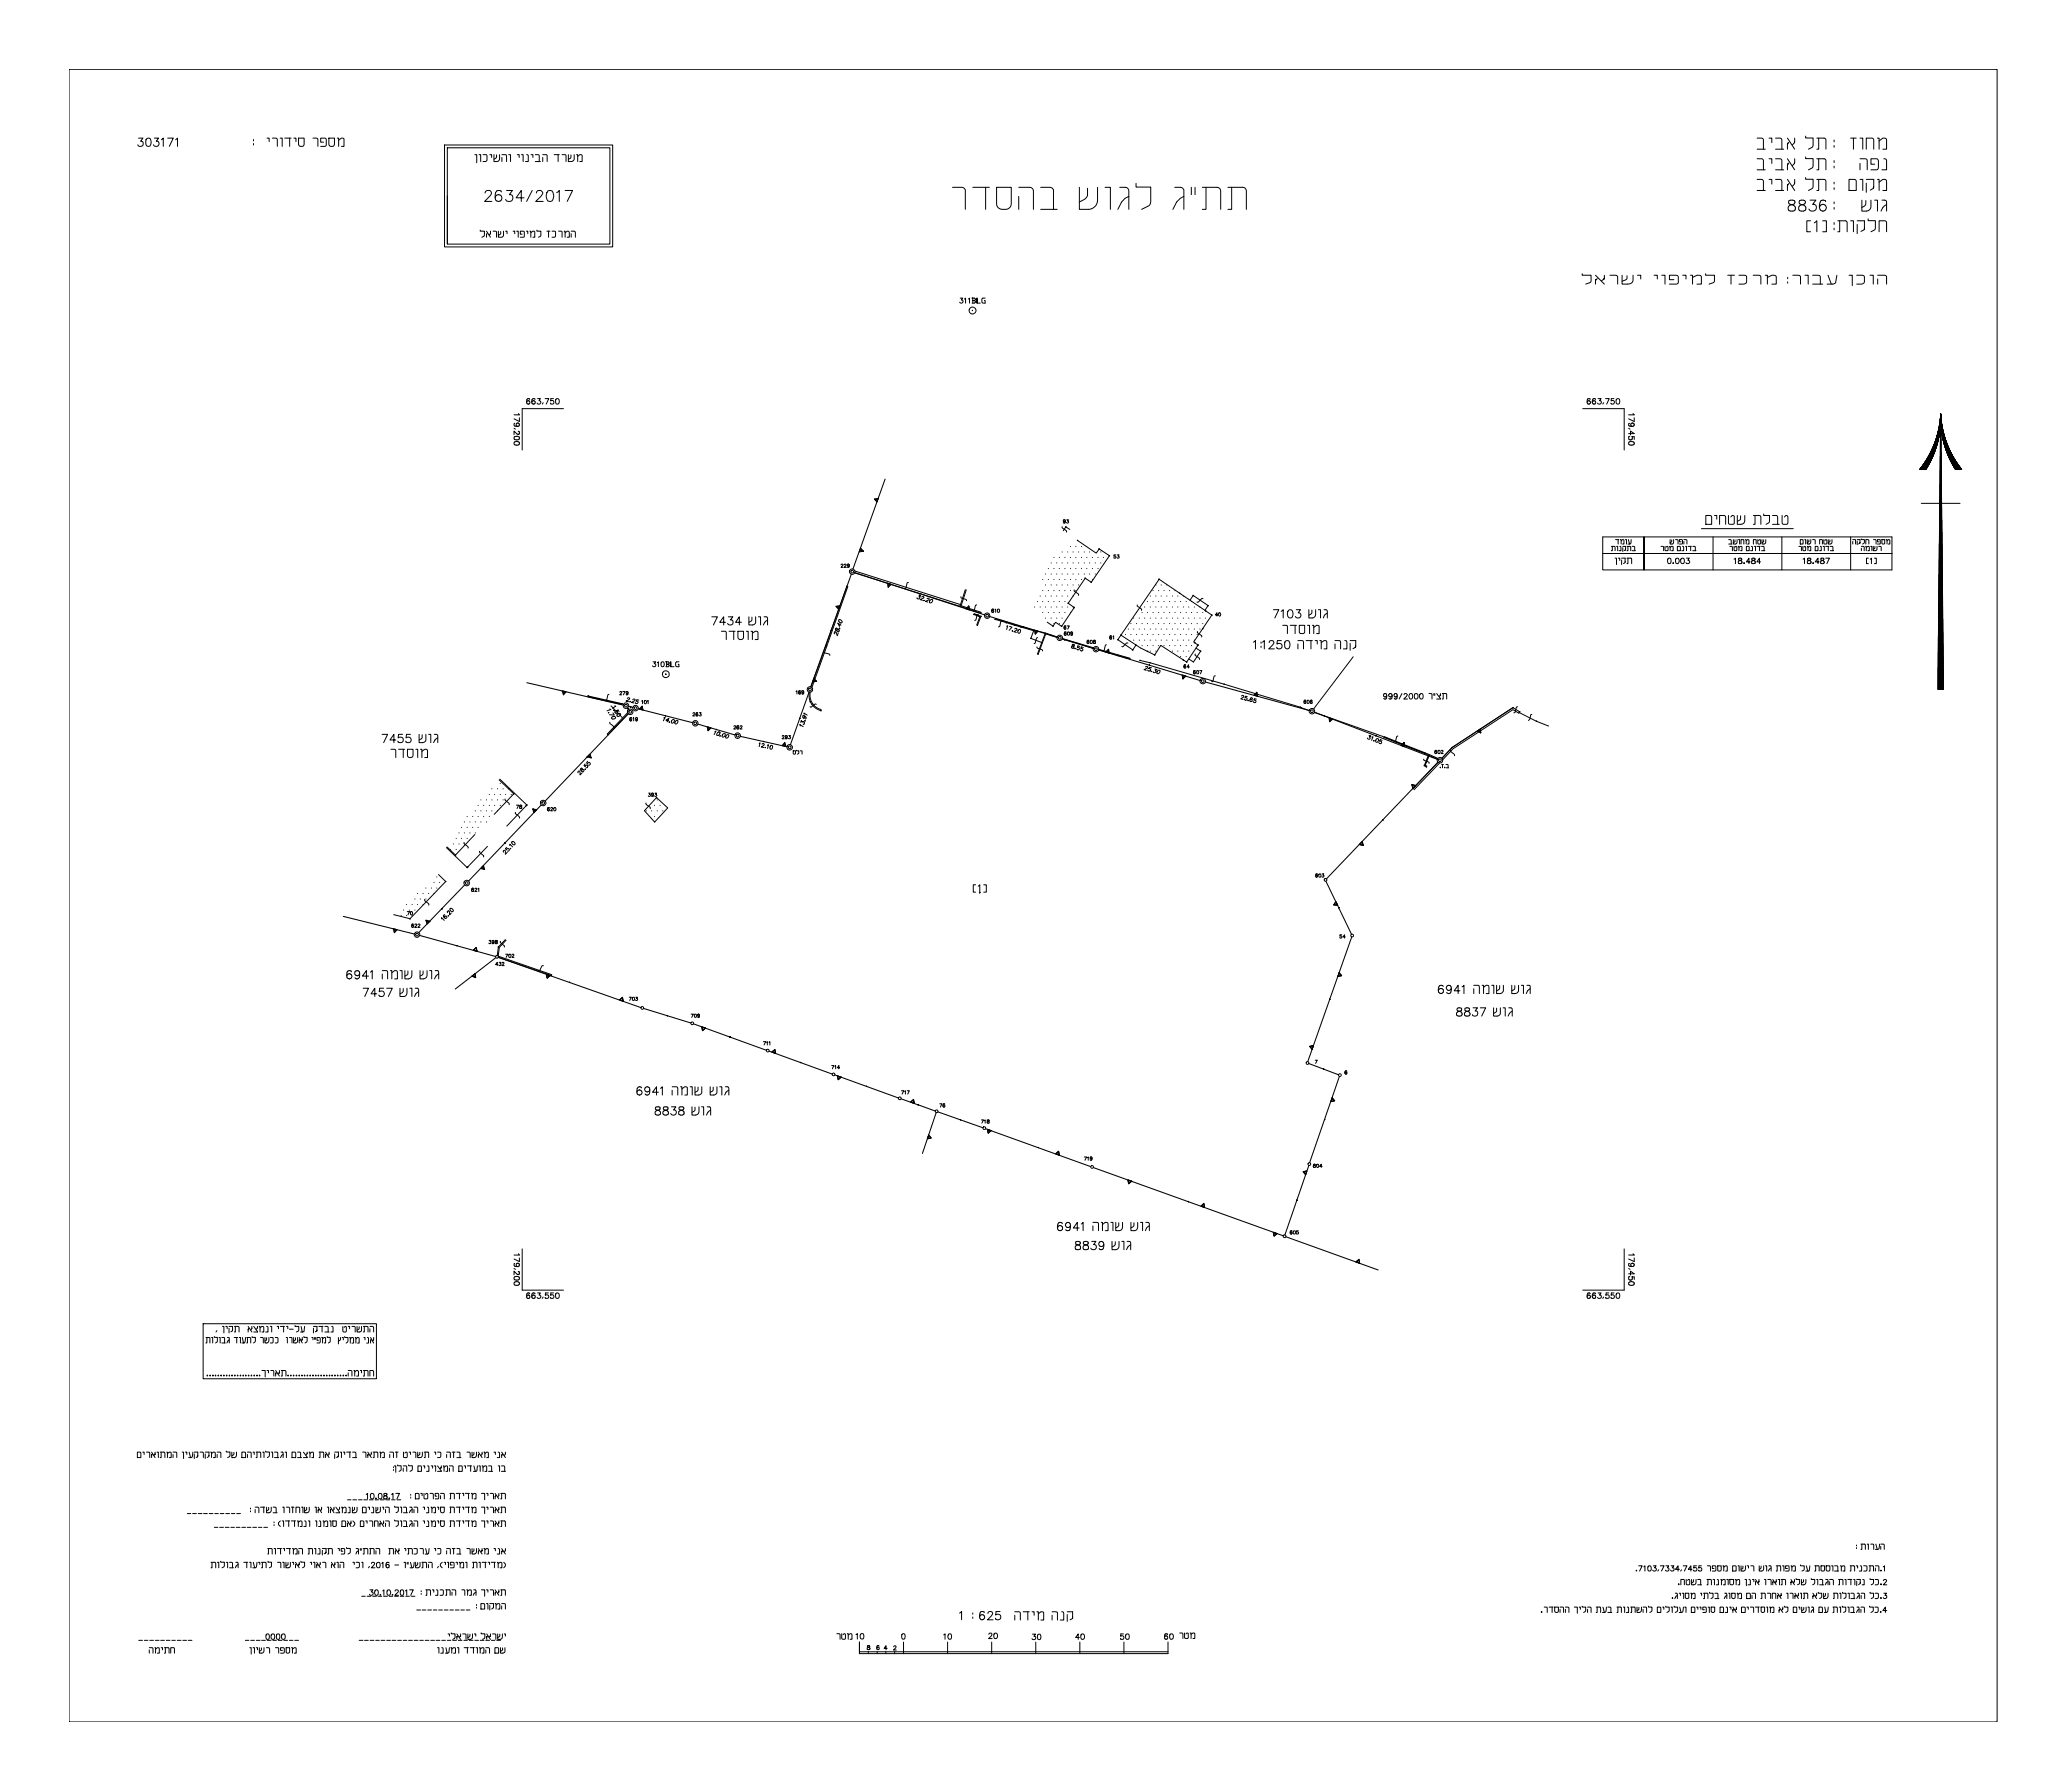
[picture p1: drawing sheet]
<svg xmlns="http://www.w3.org/2000/svg" width="750mm" height="650mm" viewBox="0 0 750 650" stroke-linecap="round" stroke-linejoin="round" font-family="sans-serif">
<!-- layer: 0 -->
<g fill="none" stroke="#000" stroke-width=".36">
<path d="M25.1 25.2h699.9v599.9h-699.9zM50.3 50.1h1.6l-.8 1.2a1 1 0 0 1 .7 1.6 1 1 0 0 1-1.8-.4M53.3 50.3a.91 .91 0 0 1 1.4 .4 1.53 1.53 0 0 1-.9 2.4 1.94 1.94 0 0 1-.5-2.8zM56 50.1h1.6l-.9 1.2a1.01 1.01 0 0 1 .9 1.5 1.01 1.01 0 0 1-1.7 0l-.2-.3M58.6 50.7l.7-.6v3M60.9 50.1h2l-1.4 3M63.8 50.7l.6-.6v3M92 50.6v.6M92 52.1v.5M96.9 50.1h.8v1.3M98.9 50.1h1.3l.4 .3 .1 2.7M101.7 50.1h.7v3"/>
<path d="M103.4 50.1h2.3M105.2 50.1v3M106.7 50.1h.7v1.3M108.4 50.1h2v2.3a1.05 1.05 0 0 1-1 .8 1.05 1.05 0 0 1-1-.8zM113.6 50.1h1.3l.4 .3 .1 2.7M117.4 51.6h-1v-1.5h1.5l.5 .5v2.3l-.5 .2h-1.5M119.4 50.1h2v2.3a1.05 1.05 0 0 1-1 .8 1.05 1.05 0 0 1-1-.8zM122.4 50.1h.5v3M122.9 50.9l1.1-.8 .9 .3v2.7h-.9M161.4 52.6h61v37h-61zM162.4 53.7h59v34.9h-59zM172.4 56.1h.7v3"/>
<path d="M173.9 56.1h.6v2.5M175.3 56.1h1.2l.3 .3v1.8l-.4 .4h-1.1M177.8 56.1h.7v1.1M179.3 56.1v2.5h1a1.09 1.09 0 0 0 1.1-1v-1.5M180.3 56.2v.9l-1 .7M182.2 56.1l1.6 .2 .1 2.3M182.2 57.2v1.4M184.7 56.1h.6v2.5M187.8 56.1h.7v1.1M189.3 56.1h.6v2.5M191.2 56.1l.6 .3v2.2h-1M192.8 56.1h.7v1.1"/>
<path d="M194.3 56.1h1.1l.3 .3v2.2M194.3 58.6h1.9M197 56.1h1.4l.2 .3v2.2M197 57.2v1.4M201.2 56.1h1.8M202.6 56.1v2.5M204 56.1h1.2l.3 .3v2.2M206.3 56.1v2.5h1.1a1.09 1.09 0 0 0 1-1v-1.5M207.3 56.2l-.1 1.1-.9 .5M209.3 56.1h.4v2.5M209.7 56.7l.8-.6h.6l.2 .3v2.2h-.8M637.9 50.1h1.7l.5 .4 .1 3.7"/>
<path d="M637.9 57.6h1.7l.5 .4 .1 3.7M637.9 54.2h2.9M642.2 50.1h1v1.7M642.2 57.6h1v1.7M644.6 50.1h1.6l.6 .4 .1 3.7M644.6 57.6h1.6l.6 .4 .1 3.7M644.6 54.2h2.9M648.9 52.5l.2-.5-.2 2.2M648.9 60l.2-.5-.2 2.2M648.9 50.1l2.6 4.1M648.9 57.6l2.6 4.1M649.4 51.7l-.3 .3"/>
<path d="M649.4 59.2l-.3 .3M651.3 52l-.6 .6M651.3 59.5l-.6 .6M651.5 50.1l-.2 1.9 .2-.5M651.5 57.6l-.2 1.9 .2-.5M655.5 49.4v.7h2.7l-.1 3-1.6 1.1M655.5 57v.6h2.7l-.1 3-1.6 1.1M659.6 50.1h2.6l.6 .4 .1 3.7M659.6 57.6h2.6l.6 .4 .1 3.7M660.2 50.1v4.1h-.6M660.2 57.6v4.1h-.6M665.8 50.8v.7"/>
<path d="M665.8 52.8v.7M665.8 58.3v.7M671.8 50.1h2.1M672.8 50.1v4.1M675.2 57.6h2l.6 .4v3.7M675.2 50.1h1v4.1M675.2 59.3v2.4M677.5 54.2v-4.1h2l.6 .4 .1 3.7M680.6 59.6h-1.4v-2h2l.7 .7v2.7l-.3 .6-2.4 .1M681.6 50.1h.6v4.1M682.2 51.2l1.3-1.1 1.3 .4 .1 3.7h-1.4M683.9 57.6a.76 .76 0 0 1 1 .7v3.4h-1.7"/>
<path d="M162.4 71.1v17.5M176.1 70.1l.2-.6a1.3 1.3 0 0 1 1.9 0 1.23 1.23 0 0 1-.4 1.7l-1.9 1.9h2.7M182 69.7a1.2 1.2 0 0 0-1.7-.4l-.4 .6-.2 1.9M183.9 69.1h2.1l-1.1 1.6a1.27 1.27 0 0 1 1.3 1.5 1.27 1.27 0 0 1-1.7 .9l-.6-.1-.3-.6M190.2 71.8h-2.8l1.8-2.7v4M193.2 69.1l-2 4M194.7 70.1l.2-.6a1.29 1.29 0 0 1 1.7-.2 .84 .84 0 0 1 .2 1.4l-2.3 2.4h2.7M198.9 69.3a1.28 1.28 0 0 1 1.8 .6 3 3 0 0 1-.3 3.1 1.28 1.28 0 0 1-1.9-.6 3 3 0 0 1 .4-3.1zM202.1 69.9l.9-.8v4M205.1 69.1h2.8l-2 4M345.8 68h3.7l.9 .9v7.1M353.1 68h6.1"/>
<path d="M357.8 68v8M361.8 68h5.3v6a2.8 2.8 0 0 1-2.2 2.2 2.8 2.8 0 0 1-2.9-1.2l-.2-1zM369.8 68h4.4l.7 .6 .3 .7v6.7M369.8 71.3v4.7M377.8 68h3.7l.9 .9v7.1M377.8 76h6M391.8 68v8a6 6 0 0 0 5.4-.8 3.3 3.3 0 0 0 1.2-2.5v-4.7M394.8 68.3v2.7l-.3 .6-.7 .7-2 1M401.2 68h1.9v8M406.5 68h1.9a1.28 1.28 0 0 1 1.4 1.3v6.7M409.8 71.3l-1.4 .7-1.2 1.3-1.4 2.7M412.4 66.6v1.3h5.3v5.4l-.2 .9-.3 .4-2.8 1.4"/>
<path d="M426.5 68h2.3l1 .9v7.1M429.8 71.3l-1.3 .7-1.4 1.3-1.3 2.7M432.5 68v2.7M433.8 68v2.7M436.5 68h5.3l1.1 .6 .2 .7v6.7M437.8 68v8h-1.3M445.8 68h5.3a1.28 1.28 0 0 1 1.4 1.3v6.7M447.1 68v8h-1.3M637.9 65.1h1.7l.5 .4 .1 3.6M637.9 69.1h2.9M637.9 61.7h2.9M642.2 65.1h1v1.7"/>
<path d="M644.6 65.1h1.6l.6 .4 .1 3.6M644.6 69.1h2.9M644.6 61.7h2.9M648.9 67.5l.2-.5-.2 2.1M648.9 65.1l2.6 4M649.4 66.6l-.3 .4M649.5 72.8a.84 .84 0 0 0 .4 1.4 1.44 1.44 0 0 1 1.6 .6 1.44 1.44 0 0 1-.1 1.7 1.63 1.63 0 0 1-2.3-.6 1.53 1.53 0 0 1 1.9-1.7 .84 .84 0 0 0 .4-1.4zM651.3 66.9l-.6 .7M651.5 65.1l-.2 1.8 .2-.4M653.3 72.8a.84 .84 0 0 0 .4 1.4 1.47 1.47 0 0 1 1.5 .5 1.47 1.47 0 0 1 .2 1.6 1.41 1.41 0 0 1-1.5 .3 1.41 1.41 0 0 1-1-1.3 1.68 1.68 0 0 1 1.9-1.1l.6-.6v-.4a1.58 1.58 0 0 0-2.1-.4zM655.5 64.4v.7h2.7l-.1 3-1.6 1M657.1 72.7h2.1l-1.2 1.5a1.27 1.27 0 0 1 1.4 1.4 1.27 1.27 0 0 1-1.7 1l-.6-.1-.4-.6"/>
<path d="M659.6 65.1h2.6l.6 .4 .1 3.6M660.2 65.1v4h-.6M662.8 73.2a1.2 1.2 0 0 0-1.7-.4l-.6 1.6v.9M665.8 60.3v.7M665.8 66.1v.7M665.8 68.1v.7M665.8 73.3v.7M665.8 75.3v.7M671.2 65.1h2l.6 .4 .1 3.6h-2.7zM675.2 65.1h1v4M675.9 72.7v3.9a2.81 2.81 0 0 0 3-.6l.3-1v-2.3M677.3 72.8l-.1 1.7-1.3 .8"/>
<path d="M677.5 65.1h2.7l-.1 3.1 .1-.4M677.5 66.5v3.3M678.2 79.4v.7h2.6l-.1 3.1-1.5 .9M679.9 68.5l-1 .5M680.1 68.2l-.2 .3 .2-.3M680.6 72.7h1v3.9M681.6 65.1h.6v4M682.2 66.1l1.3-1 1.3 .4 .1 3.6h-1.4M683.2 72.7h1l.6 .3 .1 3.6M684.9 74.3l-1.4 1-.7 1.3M174.3 83.5v.4h1.6l-.1 1.7-.9 .5M176.6 83.9l1.5 2.2"/>
<path d="M176.7 85l-.1 .2M176.9 84.8l-.3 .3v1M178.1 84.7l-.1 .2M178.1 83.9v.9l-.6 .5M179 83.9h.9l.4 .3v1.9M180.9 83.9v2.2h1.2l.6-.4 .1-1.8M181.8 84l-.1 .9-.8 .5M183.6 83.9h.5v1M186.3 83.9h.6v1M187.5 83.9h.6v2.2M189.6 85h-.7v-1.1h1.1l.3 .3-.1 1.8-1.3 .1M191.1 83.9h.5v1"/>
<path d="M192.4 83.9h.3v2.2M192.7 84.5l.8-.6 .6 .3v1.9h-.6M194.9 83.5v.4h1.4v1.7l-.8 .5M198.5 83.9h1.1M199.1 83.9v2.2M200.4 83.9h.9l.4 .3-.1 1.7-1.2 .2M202.8 83.9h.9l.3 .3v1.9M204.8 83.9h.3v2.2M205.1 84.5l.8-.6 .5 .1 .3 .3v1.8h-.8M207.3 83.9l1.4 .1 .2 2.1M207.3 84.9v1.2M574.4 99.4v.5h3.2l-.1 2.4-1.9 .8"/>
<path d="M579.2 99.9l3.2 3.2M582.4 99.9l-.1 1.3 .1-.2M584.5 99.9l2.2 .1 .5 .3v2.8M588.9 99.9v3.2a4.8 4.8 0 0 0 3.3-.3l.6-1v-1.9M594.4 99.9h1.2v1.4M600.5 99.9h1.1v1.4M603.2 99.9h1.2v3.2M610.9 99.9h1.2v1.4M613.7 99.9h.7v3.2M619.2 99.4v.5h3.2l-.1 2.4-1.9 .8M627.2 99.9h2.5M628.4 99.9v3.2"/>
<path d="M631.3 99.9l2.3 .1 .4 .3 .1 2-.3 .5a3 3 0 0 1-2.5 .3M636.4 99.9h2.1l.6 .4 .1 2.8M640.8 99.9h.8v3.2M650.8 99.9h2.1l.6 .4 .1 2.8M655.2 99.9h1.2v3.2M657.3 80.2h-1.4v3.9h1.4M658 99.9h2.1l.6 .4 .1 2.8M658.6 80.9l1-.7v3.9M661.7 80.2h1.3v3.9h-1.3M663.6 99.9l1.2 3.2M665.8 80.8v.7M665.8 82.8v.7"/>
<path d="M666.8 99.9l-.6 2.9-.6 .3h-2.3M667.2 80.2h2.7l.6 .3 .1 3.6M667.9 80.2v3.9h-.7M671.2 99.9h1.2v3.8M671.8 80.2h1v3.9M674 99.9h2.1l.6 .4 .1 2-.2 .5a3 3 0 0 1-2.6 .3M674.2 80.2h2.6v3v-.4M674.2 81.5v3.3M676.6 83.5l-1 .5M676.8 83.2l-.2 .3 .2-.3M678.9 99.9h1.1v3.2M681.7 99.9l2.9 .2 .3 .4v2.6"/>
<path d="M682.2 84.1v-3.9h2l.6 .3 .1 3.6M348.6 108.2h.9l-.5 .7a.6 .6 0 0 1 .5 1 .6 .6 0 0 1-1.1-.2M350.1 108.6l.4-.4v1.8M351.5 108.6l.5-.4v1.8M352.9 110h.8l.4-.3-.4-.6 .4-.6-.4-.3h-.8h.2v1.8M353 112.7h.1M353.1 112.7h-.1M353.7 109.1h-.6h.6M354.7 110v-1.8v1.8h1.2M357.6 108.2h-.8l-.4 .3v1.2l.4 .3h.8v-.9h-.2M579.2 101.8l.1-.2-.1 1.5M579.9 101.1l-.6 .5 .2-.2"/>
<path d="M582.2 101.4l-.8 .5M582.3 101.2l-.1 .2 .1-.2M590.6 100.1l-.1 1.3-1.6 .7M607.7 101.5h-1.7v-1.6l2.8 .1 .5 .5v2.1l-.3 .4-3 .1M614.4 100.7l1.6-.8 1.1 .1 .5 .3v2.8h-1.6M641.6 100.7l1.6-.8 1.1 .1 .4 .3 .1 2.8h-1.6M649 100.7v.5M649 102.3v.5M658 103.1h3.7M681.7 101.3v1.8M186.6 155.5l.5 .3M186.7 158.6l1-.2 .5 .1 .4 .4a1 1 0 0 1-1 .8 1 1 0 0 1-1-.8z"/>
<path d="M186.9 153.6l-.3 .6a.97 .97 0 0 0 1.4 .6M188.1 156.6l.5 .3-.4 .8-.4-.1-1.2-1.1v1.3M188.2 150.1l.4 .5h-2M188.6 154.1a.62 .62 0 0 0-.7-.5 .62 .62 0 0 0-.6 .6 .62 .62 0 0 0 .7 .6M188.6 151.7v1.3l-2-1M188.6 154.1v.1M188.6 154.2l-.6 .6M192.3 145l-.5-.3a.97 .97 0 0 0-.6 1.3M193.6 145.5l-.6 .5 .1 .4 .5 .3M193.6 145.5h.1M193.6 146.7h.1M193.7 145.5l.6 .5-.2 .6-.4 .1"/>
<path d="M194.2 145l-.6-.3a.97 .97 0 0 0-.6 1.3M195.2 144.7h1l-.5 .8a.64 .64 0 0 1 .4 1 .64 .64 0 0 1-1.1-.2M197.2 146.2l-.4 .5M197.9 144.7h1.3l-.9 2M200.9 144.7h-.9l-.1 .9a.68 .68 0 0 1 1-.1 .68 .68 0 0 1-.1 1.1 .68 .68 0 0 1-1-.3M201.9 144.8a.93 .93 0 0 1 1.1 .9 .93 .93 0 0 1-1.1 .9l-.2-.7zM204.6 148.4h-15v15M574.5 148.4h15.1v15M577.3 145l-.6-.3a.97 .97 0 0 0-.5 1.3M579.2 145l-.1-.2h-.7l-.4 1.2M580.1 144.7h1.1l-.6 .8a.67 .67 0 0 1 .7 .6 .67 .67 0 0 1-.6 .7 .67 .67 0 0 1-.7-.5M582.2 146.2l-.4 .5"/>
<path d="M582.8 144.7h1.4l-.9 2M584.8 146.3l.1 .2M584.9 146.5l.1 .1M585.9 144.7h-.9l-.1 .9a.7 .7 0 0 1 .9-.1 .7 .7 0 0 1 .1 1 .7 .7 0 0 1-.9 .1M587 144.8l.2-.1a1.03 1.03 0 0 1 .8 1 1.03 1.03 0 0 1-.8 1 1.21 1.21 0 0 1-.2-1.9zM591.2 157.4h2.1l-1.4-.9v1.4M591.2 155.5l.5 .3M591.6 153.6l-.4 .6a1.08 1.08 0 0 0 1.4 .6M591.7 158.4a.7 .7 0 0 0-.3 1 .7 .7 0 0 0 1 .1 .7 .7 0 0 0 0-1l.9 .1v.9M592.8 150.1l.5 .5h-2.1M593.3 154.1a.62 .62 0 0 0-.7-.5 .62 .62 0 0 0-.6 .5 .62 .62 0 0 0 .6 .7M593.3 151.7v1.3l-2.1-1"/>
<path d="M593.3 154.1v.1M593.3 154.2l-.7 .6M702.7 159.8l.9 .1M702.7 159.6h1h-.9M702.7 159.6h1M702.8 159.5h.9M702.9 159.3h.8M702.9 159.2h.8M702.9 159.1h.8M703 158.9h.8M703.1 158.8h.7M703.1 158.6h.7"/>
<path d="M703.1 158.5h.8M703.2 158.4h.7M703.2 158.2h.7M703.2 158.1h.7M703.2 158h.8M703.3 157.8h.7M703.3 157.7h.7M703.4 157.5h.7M703.4 157.4h.7M703.5 157.1h.6M703.5 157h.7M703.6 160h-1h1"/>
<path d="M703.6 159.9h-1h1M703.6 159.8h-.9h.9M703.6 156.9h.6M703.6 156.7h.6M703.7 159.7h-1M703.7 159.7h-1h1M703.7 159.5h-.9h.9M703.7 159.4h-.9h.9M703.7 156.6h.5M703.7 156.4h.6M703.7 156.3h.6M703.7 159.3h-.8h.8"/>
<path d="M703.7 159.2h-.8h.8M703.7 159.1h-.8h.8M703.7 159h-.7h.7M703.7 156.1h.6M703.7 156h.6M703.7 155.9h.6M703.8 158.9h-.8h.8M703.8 158.8h-.8h.8M703.8 158.7h-.7h.7M703.8 158.6h-.7h.7M703.8 155.8h.5M703.8 155.6h.5"/>
<path d="M703.8 155.5h.5M703.9 158.5h-.7h.7M703.9 158.3h-.7h.7M703.9 158.2h-.7h.7M703.9 158.1h-.7h.7M703.9 155.3h.4M703.9 155.2h.4M703.9 155h.5M704 158h-.8h.8M704 157.9h-.8h.8M704 157.9h-.7h.7M704 157.8h-.7h.7"/>
<path d="M704 157.7h-.7h.7M704 157.6h-.7h.7M704 154.9h.4M704 154.8h.4M704 154.6h.4M704.1 157.6h-.7h.7M704.1 157.5h-.7h.7M704.1 157.4h-.7h.7M704.1 157.3h-.7h.7M704.1 157.2l-.7 .1M704.1 157.2h-.6h.6M704.1 154h.4h-.3"/>
<path d="M704.1 154.5h.3M704.1 154.4h.3M704.1 154.2h.3M704.1 154.1h.3M704.2 157.1h-.7h.7M704.2 157h-.7h.7M704.2 156.9h-.7h.7M704.2 156.8h-.6h.6M704.2 156.6h-.6h.6M704.2 156.5h-.5h.5M704.2 153.9h.6M704.2 153.8h.6"/>
<path d="M704.2 153.7h.6M704.2 153.5h.6M704.3 152.8h.5M704.3 156.5h-.6h.6M704.3 156.4h-.6h.6M704.3 156.3h-.6h.6M704.3 156.2h-.6h.6M704.3 156.1h-.6h.6M704.3 156h-.6h.6M704.3 155.9h-.6h.6M704.3 155.8h-.6h.6M704.3 153.4h.5"/>
<path d="M704.3 153.3h.5M704.3 153.1h.5M704.3 153h.5M704.3 155.8h-.5h.5M704.3 155.7h-.5h.5M704.3 155.5h-.5h.5M704.3 155.4h-.4h.4M704.3 155.3h-.4h.4M704.3 155.2h-.4h.4M704.3 155.1h-.4h.4M704.3 155.1h-.4h.5M704.3 152.6h.4"/>
<path d="M704.3 152.4h.4M704.3 152.3h.4M704.3 152.2h.4M704.3 152h.4M704.4 155h-.5h.5M704.4 155h-.4h.4M704.4 154.9h-.4h.4M704.4 154.7h-.4h.4M704.4 154.6h-.4h.4M704.4 154.4h-.3h.3M704.4 154.3h-.3h.3M704.4 154.2h-.3h.3"/>
<path d="M704.4 154.1h-.3h.3M704.4 154h-.3h.4M704.5 151h.1M704.4 155.8v94.4M704.4 151.9h.2M704.4 151.7h.2M704.4 151.6h.2M704.4 151.4h.2M704.4 151.3h.2M704.4 151.2h.2M704.4 151.1h.2M704.5 150.3l1 99.9h-2z"/>
<path d="M704.5 150.8h.1M704.5 150.7h.1M704.5 150.6h.1M704.5 150.5h.1M704.5 150.4h.1M704.5 150.3h.1M704.5 153.9h-.3h.3M704.5 153.8h-.3h.3M704.5 153.6h-.3h.3M704.5 153.5h-.3h.3M704.5 153.3h-.2h.2M704.5 153.2h-.2h.2"/>
<path d="M704.5 153.1h-.2h.2M704.5 153h-.2h.2M704.5 152.9h-.2h.2M704.5 152.8h-.2h.2M704.5 152.7h.1M704.5 152.5h.1M704.5 152.4h.1M704.5 152.3h.1M704.5 152.2h.1M704.5 152.1h.1M704.5 152h.1M704.5 151.9h.1"/>
<path d="M704.5 151.8h.1M704.5 151.7h.1M704.5 151.6h.1M704.5 151.5h.1M704.5 151.4h.1M704.5 151.3h.1M704.5 151.2h.1M704.5 151.1h.1M704.5 150.2v100M704.5 150.9h.1M704.6 154.9l.5 .1M704.6 151.9h.1"/>
<path d="M704.6 151.8h.1M704.6 151.7h.1M704.6 151.6h.1M704.6 151.5h.1M704.6 151.4h.1M704.6 151.3h.1M704.6 151.2h.1M704.6 151.1h.1M704.6 151h.1M704.6 154.3v28.4M704.6 155h.5M704.6 154.8h.4"/>
<path d="M704.6 154.6h.4M704.6 154.5h.4M704.6 154.4h.3M704.6 154.2h.3M704.6 154.1h.3M704.7 152.7h.1M704.7 152.5h.1M704.7 152.4h.1M704.7 152.3h.1M704.7 152.2h.1M704.7 152.1h.1M704.7 152h.1"/>
<path d="M704.7 155.8h.5M704.7 155.6h.5M704.7 155.5h.5M704.7 155.3h.4M704.7 155.2h.4M704.8 153.3h-.3h.3M704.8 153.2h-.3h.3M704.8 153.1h-.3h.3M704.8 153h-.3h.3M704.8 152.9h-.3h.3M704.8 152.8h-.3h.3M704.8 156.4h.6"/>
<path d="M704.8 156.3h.6M704.8 156.1h.5M704.8 156h.5M704.8 155.9h.5M704.8 157.1h.7M704.8 154h-.3h.4M704.8 153.9h-.3h.3M704.8 153.8h-.3h.3M704.8 153.6h-.3h.3M704.8 153.5h-.3h.3M704.8 157h.7M704.8 156.9h.6"/>
<path d="M704.8 156.7h.6M704.8 156.6h.6M704.9 157.5l.8 .1M704.9 154.4h-.3h.3M704.9 154.3h-.3h.3M704.9 154.2h-.3h.3M704.9 154.1h-.3h.3M704.9 154h-.3h.3M704.9 157.4h.7M704.9 157.2h.6M705 154.9h-.4h.4M705 154.7h-.4h.4"/>
<path d="M705 154.6h-.4h.4M705 158h.8M705 157.8h.7M705 157.7h.7M705.1 155.4h-.4h.4M705.1 155.3h-.4h.4M705.1 155.2h-.4h.4M705.1 155.1h-.4h.4M705.1 155h-.5h.5M705.1 158.5h.9M705.1 158.4h.8M705.1 158.2h.8"/>
<path d="M705.1 158.1h.7M705.2 155.8h-.5h.6M705.2 155.7h-.5h.5M705.2 155.5h-.5h.5M705.2 158.8h.8M705.2 158.6h.8M705.3 156.2h-.5h.5M705.3 156.1h-.5h.5M705.3 156h-.5h.5M705.3 155.9h-.5h.5M705.3 155.8h-.5h.5M705.3 159.3h.8"/>
<path d="M705.3 159.2h.8M705.3 159.1h.8M705.3 158.9h.7M705.4 159.7h.9M705.4 156.5h-.6h.6M705.4 156.4h-.6h.6M705.4 156.3h-.6h.6M705.4 156.2h-.6h.6M705.4 159.6h.9M705.4 159.5h.8M705.4 156.9h-.6h.6M705.4 156.8h-.6h.6"/>
<path d="M705.4 156.6h-.6h.6M705.5 157.2h-.6h.6M705.5 157h-.7h.7M705.5 156.9h-.7h.7M705.6 157.5h-.7h.7M705.6 157.4h-.7h.7M705.6 157.3h-.7h.7M705.7 157.9h-.7h.7M705.7 157.8h-.7h.7M705.7 157.7h-.7h.7M705.7 157.6h-.7h.7M705.8 158.2h-.7h.7"/>
<path d="M705.8 158.1h-.7h.7M705.8 158h-.8h.8M705.8 157.9h-.8h.8M705.9 158.5h-.8h.8M705.9 158.3h-.8h.8M706 158.7h-.8h.8M706 158.6h-.8h.8M706 159h-.7h.7M706 158.9h-.8h.8M706 158.8h-.8h.8M706.1 159.3h-.8h.8M706.1 159.2h-.8h.8"/>
<path d="M706.1 159.1h-.8h.8M706.2 159.6h-.8h.9M706.2 159.5h-.8h.8M706.2 159.4h-.8h.8M706.3 159.8l-.9 .1M706.3 159.8h-.9h.9M706.3 159.7h-.9h.9M706.4 160h-1h1M706.4 159.9h-1h1M186.7 160.5l1-.2 .5 .1 .4 .4a1 1 0 0 1-1 .8 1 1 0 0 1-1-.8zM591.3 160.5a1.04 1.04 0 0 1 1.2-.3 1.04 1.04 0 0 1 .7 1.1 1.03 1.03 0 0 1-1.3 .4 1.03 1.03 0 0 1-.6-1.2zM697 170.4h2.2"/>
<path d="M697.1 170.1h2.2M697.3 169.9h2.1M697.4 169.8h2.1M697.6 169.6h2.1M697.7 169.4h2.1M697.8 169.3h2.1M697.9 169.1h2M698 168.9h2h-1.9M698 169h1.9M698.2 168.8h1.9M698.2 168.5h2h-1.9M698.2 168.7h1.9"/>
<path d="M698.2 168.6h2M698.4 168.4l1.9 .1M698.5 168.3h1.9M698.7 168l1.7 .1M698.8 167.9h1.7M698.8 167.7h1.9M698.9 167.6h1.8M699 167.5h1.8M699.1 167.3h1.8h-1.7M699.1 167.3h1.8M699.2 170.3h-2.2h2.2M699.2 170.4h-2.3"/>
<path d="M699.3 167.1l1.7 .1M699.3 170.2h-2.2h2.2M699.3 167.1h1.7M699.3 170.2l-2.3 .1M699.3 170h-2.1h2.1M699.3 170.1h-2.2h2.2M699.4 169.9h-2.1h2.2M699.4 169.9h-2.1h2.1M699.4 170h-2.2h2.2M699.4 166.8h1.7M699.4 166.7h1.8M699.5 169.8h-2.1h2.1"/>
<path d="M699.6 166.6h1.6M699.6 169.6h-2h2M699.6 169.6h-2.1h2.1M699.6 166.5h1.7M699.6 169.7h-2.2M699.7 166.3h1.7h-1.6M699.7 169.4h-2h2.1M699.7 169.5h-2.1h2.1M699.8 169.3h-2.1h2.1M699.8 166.2h1.7M699.9 169.2h-2.1h2.1M699.9 166.1h1.6"/>
<path d="M699.9 165.9h1.6h-1.5M699.9 169.1h-2h2M699.9 166h1.6M700 168.9h-1.9h1.9M700 169h-2h2M700.1 168.8h-1.9h1.9M700.1 165.7h1.5M700.2 168.6h-2h2M700.3 168.4h-1.9h2M700.3 168.5h-2h2M700.3 165.4h1.4M700.4 165.2l1.4 .1"/>
<path d="M700.4 168.2h-1.9h1.9M700.4 168.3h-2h2M700.4 165.1h1.5M700.4 168.1h-1.8h1.8M700.4 168.2h-1.9M700.4 165h1.6M700.5 168h-1.8h1.8M700.5 164.8h1.6M700.6 167.8h-1.8h1.8M700.6 167.9h-1.8h1.8M700.6 164.7h1.5M700.7 167.6h-1.8h1.9"/>
<path d="M700.7 167.7h-1.8h1.8M700.7 167.7h-1.9h1.9M700.7 164.6h1.4M700.8 167.4h-1.7h1.8M700.8 167.4h-1.8h1.8M700.8 167.5h-1.8h1.8M700.8 164.4h1.3M700.9 164.3h1.3M700.9 167.4h-1.8h1.8M700.9 164.1h1.3M701 167.1h-1.7h1.7M701 167.2h-1.8h1.8"/>
<path d="M701 164h1.3M701 167h-1.7h1.7M701 163.9h1.4M701.1 166.8h-1.7h1.7M701.1 166.9h-1.8M701.1 163.8h1.3M701.2 166.6h-1.6h1.6M701.2 166.7h-1.7h1.7M701.2 163.5h1.3M701.2 163.6h1.3M701.3 166.4h-1.6h1.6M701.3 166.5h-1.7h1.7"/>
<path d="M701.3 163.3h1.3M701.4 166.3h-1.6h1.6M701.4 166.3l-1.7 .1M701.4 163.2h1.2M701.5 166h-1.6h1.6M701.5 166.1h-1.6h1.6M701.5 162.9h1.2M701.5 163h1.1M701.5 165.9h-1.6h1.6M701.5 162.8h1.2M701.6 165.6h-1.5h1.5M701.6 165.7h-1.5h1.5"/>
<path d="M701.6 165.7h-1.6h1.6M701.6 165.8h-1.6M701.6 162.7h1.2M701.7 165.5h-1.5h1.5M701.7 165.5l-1.6 .1M701.7 162.4h1.2M701.8 165.2h-1.4h1.5M701.8 165.3h-1.5h1.5M701.9 162.1h1.1M701.9 165h-1.5h1.5M701.9 165.1h-1.5h1.5M701.9 165.2h-1.5h1.5"/>
<path d="M702 161.6h1.1h-1M702 164.8h-1.5h1.5M702 164.9h-1.5h1.5M702 164.9h-1.6M702 161.7h1.1M702 161.8h1.1M702.1 164.6h-1.4h1.4M702.1 164.6h-1.5h1.5M702.1 164.7h-1.5h1.5M702.1 161.6h1.1M702.1 161.2h1.1h-1M702.1 164.4h-1.3h1.4"/>
<path d="M702.1 164.4h-1.3h1.3M702.1 164.5h-1.4h1.4M702.1 161.3h1.1M702.1 161.4h1.1M702.2 161h1.1h-1M702.2 164.2h-1.3h1.3M702.2 161.1h1M702.3 163.9h-1.3h1.3M702.3 164h-1.3h1.3M702.3 164.1h-1.3h1.3M702.3 160.8h1M702.3 161h1"/>
<path d="M702.4 163.7h-1.3h1.4M702.4 163.7h-1.3h1.3M702.4 163.8h-1.4h1.4M702.4 160.7h1M702.5 160.5l.9 .1M702.5 163.5h-1.3h1.3M702.5 163.6h-1.4h1.4M702.5 160.3h1M702.5 160.4h.9M702.6 160.1h.9h-.9M702.6 163.3h-1.3h1.3M702.6 163.4h-1.3h1.3"/>
<path d="M702.6 163.4h-1.4h1.4M702.6 160.3h.9M702.6 160.2h.9M702.6 163h-1.1h1.2M702.6 163h-1.1h1.1M702.6 163.1h-1.2h1.2M702.6 163.2h-1.2h1.2M702.6 160h1M702.7 162.7h-1.2h1.3M702.7 162.7h-1.2h1.2M702.7 162.8h-1.2h1.2M702.7 162.9h-1.2h1.2"/>
<path d="M702.8 162.5h-1.2h1.2M702.8 162.6h-1.2h1.2M702.9 162.2h-1.1h1.1M702.9 162.2l-1.2 .1M702.9 162.3h-1.2h1.2M702.9 162.4l-1.3 .1M703 162h-1.1h1.1M703 162.2h-1.2h1.2M703.1 161.7h-1.1h1.1M703.1 161.9h-1.1h1.1M703.1 161.9h-1.2M703.2 161.3h-1.1h1.1"/>
<path d="M703.2 161.4h-1.1h1.1M703.2 161.5h-1.1h1.1M703.2 161.6h-1.1h1.1M703.2 161.1h-1h1M703.2 161.2h-1h1M703.3 160.8h-.9h.9M703.3 160.8h-1h1M703.3 160.9h-1h1M703.4 160.5h-.9h.9M703.4 160.6h-1h1M703.5 160.2h-.9h.9M703.5 160.1h-.9h.9"/>
<path d="M703.5 160.4h-1h1M704.3 175.8l-.1 74.4v-69.4M704.3 165.8v16.9M704.7 164.3v18.4M704.8 174.3v8.4v-3.4M705.4 160h1M705.5 160.3h1M705.5 160.2h1M705.6 160.4h.9M705.7 161h1.1M705.7 160.7h.9M705.7 160.8h1"/>
<path d="M705.8 161.1h1M705.8 161.3h1.1M705.9 161.6h1.1h-1M705.9 161.4h1M705.9 161.6h1.1M706 161.8l1.1 .1M706 161.9h1.1M706 161.7h1.1M706.1 162.2l1.2 .1M706.1 162.4h1.2M706.2 162.7h1.3h-1.2M706.2 162.5h1.2"/>
<path d="M706.2 162.7h1.3M706.3 163h1.3M706.3 162.8h1.2M706.3 162.9h1.3M706.4 160.1h-.9h1M706.5 160.2h-1h1M706.5 160.1h-1h1M706.5 163.4l1.3 .1M706.5 163.2h1.1M706.5 163.3h1.2M706.5 160.3l-.9 .1M706.5 160.5h-.9h.9"/>
<path d="M706.5 160.5l-.9 .1M706.6 160.6h-1h1M706.6 160.8h-.9h.9M706.6 163.9h1.5M706.6 163.8h1.3M706.7 160.8h-1h1M706.7 160.9h-1h1M706.7 164h1.4M706.8 161.1h-1h1M706.8 161.2h-1h1M706.8 161.2h-1h1.1M706.8 164.4h1.4h-1.3"/>
<path d="M706.8 164.1h1.4M706.9 161.3h-1.1h1.1M706.9 161.3h-1h1M706.9 161.4h-1h1M706.9 164.4h1.3M706.9 164.6h1.4M707 161.5h-1.1h1.1M707 161.6h-1h1.1M707 164.7h1.4M707 164.8h1.5M707.1 161.7h-1.1h1.1M707.1 164.9h1.4"/>
<path d="M707.1 162h-1.1h1.1M707.1 162.1h-1.1M707.1 165.2h1.6h-1.5M707.1 165h1.5M707.1 165.1h1.6M707.2 162.2h-1.2h1.2M707.3 162.3h-1.2h1.2M707.3 162.4h-1.1h1.1M707.3 165.4h1.5M707.3 165.5h1.5M707.4 162.5h-1.2h1.2M707.4 162.6h-1.2h1.2"/>
<path d="M707.4 165.7h1.5M707.5 162.7h-1.2h1.2M707.5 162.8h-1.2h1.2M707.5 165.8h1.5M707.5 166h1.6M707.6 162.9h-1.3h1.3M707.6 163h-1.2h1.2M707.6 166.2h1.7M707.6 166.1h1.6M707.6 163.1h-1.2h1.2M707.6 163.2h-1.2h1.2M707.6 166.3l1.7 .1"/>
<path d="M707.7 163.3h-1.2h1.2M707.7 163.4h-1.2h1.2M707.7 166.5h1.7M707.8 163.5h-1.3h1.3M707.9 163.6h-1.4h1.4M707.9 163.6l-1.3 .1M707.9 163.7h-1.3h1.3M707.9 166.8h1.7M708 163.8h-1.4h1.4M708 166.9h1.7M708.1 164h-1.4h1.4M708.1 164.1h-1.4h1.4"/>
<path d="M708.1 164.1h-1.4h1.5M708.1 167.2h1.7h-1.6M708.1 167.1h1.7M708.1 167.2h1.7M708.2 164.2h-1.4h1.4M708.2 164.3h-1.4M708.2 167.3h1.7M708.2 167.4h1.8M708.2 164.4h-1.3h1.3M708.2 167.6h1.9h-1.8M708.3 164.5h-1.4h1.4M708.3 164.6h-1.3h1.3"/>
<path d="M708.3 167.6h1.8M708.4 164.6h-1.4h1.4M708.4 164.7h-1.4h1.4M708.4 167.7h1.8M708.5 164.8h-1.4h1.4M708.5 164.9h-1.4h1.4M708.5 167.9h1.8M708.5 168h1.9M708.6 165h-1.5h1.5M708.6 165.1h-1.5h1.5M708.6 168.2h1.8M708.7 165.2h-1.6h1.6"/>
<path d="M708.7 165.2l-1.5 .1M708.7 168.4h1.9h-1.9M708.7 168.3h1.8M708.7 165.3h-1.5h1.5M708.8 165.5h-1.5h1.5M708.8 165.6h-1.5h1.6M708.8 168.6h2M708.8 168.7h2.1M708.9 165.6h-1.5h1.5M708.9 165.7h-1.5h1.5M709 165.7h-1.6h1.6M709 165.8h-1.5h1.5"/>
<path d="M709 165.9h-1.5h1.6M709.1 165.9h-1.6h1.6M709.1 166h-1.5h1.5M709.1 169h1.9M709.2 166h-1.6h1.6M709.2 166.1h-1.6h1.6M709.2 169.1h1.9M709.2 169.3h2M709.3 166.3h-1.7h1.7M709.3 169.4h2.1h-2.1M709.3 169.4h2.1M709.3 166.4h-1.6h1.6"/>
<path d="M709.3 169.6h2.2M709.4 166.5h-1.7h1.7M709.4 166.6h-1.6h1.6M709.4 166.6h-1.6M709.4 169.7h2.2M709.5 166.7h-1.7h1.7M709.5 166.7h-1.6h1.7M709.5 169.9h2.2M709.5 169.8h2.1M709.6 166.8h-1.7h1.7M709.7 166.9h-1.7h1.7M709.7 167h-1.7h1.7"/>
<path d="M709.7 170.1h2.2M709.8 167h-1.8h1.8M709.8 167.1h-1.7h1.7M709.8 170.2l2.2 .1M709.8 167.3h-1.6h1.7M709.8 170.4h2.3M709.8 170.4h2.2M709.9 167.4h-1.7h1.7M710 167.4h-1.8h1.8M710 167.5h-1.8h1.8M710.1 167.7h-1.8h1.8M710.2 167.7h-1.9h1.9"/>
<path d="M710.2 167.8h-1.8h1.8M710.3 167.8h-1.9h1.9M710.3 167.9h-1.9h1.9M710.4 168h-1.9h1.9M710.4 168.1h-1.8h1.8M710.5 168.2h-1.9h1.9M710.5 168.2h-1.8h1.8M710.6 168.3h-1.9h1.9M710.6 168.4l-1.9 .1M710.7 168.5h-2h2M710.7 168.5h-1.9h2M710.8 168.6h-2h2"/>
<path d="M710.9 168.8h-2h2M710.9 168.8h-2M710.9 168.9h-1.9h1.9M710.9 168.9h-1.9h2M711 169h-2h2M711.1 169.1h-2h2M711.2 169.2h-2h2M711.3 169.3h-2h2M711.4 169.5h-2.1h2.1M711.5 169.5h-2.2h2.2M711.5 169.6h-2.1h2.1M711.6 169.8h-2.1h2.1"/>
<path d="M711.7 169.9h-2.1h2.1M711.8 170h-2.2h2.2M711.8 170h-2.1h2.1M711.9 170.1h-2.2h2.2M711.9 170.2h-2.1h2.2M712 170.2h-2.2h2.2M712 170.3h-2.2h2.2M312.1 200l1.1 .1M312.2 199.7l1.2 .4M312.3 199.3l1 .7M312.4 198.9l1 1.2-1.5 .3zM317.4 181.2l1.5-.3-.6 1.4z"/>
<path d="M317.6 181.2h1.2M318.6 181.6l-1.1-.4 .9 .8M385.6 191.2l.1 .5a1.77 1.77 0 0 1 1.5 1.3l-.1 .2M386.3 188.7l.5 .4-.5 .3M386.3 188.7l-.3 .2v.3l.3 .2M386.3 188.7h.1M386.3 189.4v.1M386.8 189.1l-.2 .7-.6-.1M386.8 191.2l.2 .2M387 191.2l-.2 .2M387.3 188.7h.6l-.4 .5a.4 .4 0 0 1 .3 .6 .4 .4 0 0 1-.7-.1M388.4 192.2l-1.5-.9-.9 1.4"/>
<path d="M388.6 198.3v.1M390.6 198.3v.1M391.1 196.1l.1 .2M391.2 196.2l6.7 4.6 1.1-1.5 3.8 2.4-6.6 9.7-2.2-1.5-6.2 9.1 2.2 1.5-4.6 6.9-2.2-1.5-.9 1.4-2.1-1.4M391.2 196.1l-.1 .2M392.6 198.3v.1M398.9 199.2l.2 .2M399.1 199.2l-.2 .2M585 198.3l1.2 .1 .1 1.5M585.3 198.3v1.6h-.3M586.5 195.9h1.2M586.8 198.3h.4v1.6"/>
<path d="M587.4 195.9v1.6M588 198.3l.4 .3v1.3h-.6M588.3 195.9h.2v1.6M588.5 196.3l.5-.4 .4 .1 .1 1.5h-.5M589.1 198.3h1l-.1 1.4 .1-.3M589.1 198.9v1.3M590 195.9h.5v1.6M590 199.7l-.4 .2M590.6 198.3l1.3 .1 .1 1.5M591 198.3v1.6h-.4M591.1 195.9l.5 1.6M592.2 195.9l-.2 1.4-1 .2"/>
<path d="M592.5 198.3l.8 .1 .1 1.5M592.5 199.9h1.2M603 198.3l.8 .1 .1 1.5M604.4 198.3l.1 1.6h1v-1.3l-.2-.3-.4 .3M606 198.3h.3v1.6M606.3 195.9v1.6l1-.1 .3-1.5M606.3 198.7l.5-.4 .6 .3v1.3h-.6M606.9 196l-.1 .7-.5 .2M608.2 195.9l.9 .1 .1 1.5M608.9 198.3l1 .1 .1 1.5h-1.1zM610.3 196.7h-.6v-.8h.8l.3 .3-.1 1.2-1 .1M610.8 198.3l.4 .3v1.3h-.7"/>
<path d="M611.3 195.9l1 .1 .1 1.5M611.3 196.6v.9M611.9 198.3h.3v1.6M612.8 198.3h1.2M613.7 198.3v1.6M614.5 198.3l.9 .1v1.5M614.5 199.9h1.2M617.6 191.9h33.4M619.3 187.1h1.5l.5 .3 .1 2.9h-2.1zM621.9 194.9v12M622.4 187.1h.8v1.4M624.2 190.3v-3.2h1.7l.5 .3v2.9"/>
<path d="M627.5 187.1v3l.6 .2h1.2l.3-.2v-2.7l-.8-.3-.5 .6M627.5 195.9l.9 .1 .1 1.5M627.5 197.5h1.2M628 198.3l.8 .1 .1 1.5M629.2 195.9v1.6l1.3-.3 .1-1.3M629.5 198.3l.1 1.6h.8l.1-1.3-.2-.3-.5 .3M629.8 196v.7l-.6 .2M630.7 187.1v3.2a2.39 2.39 0 0 0 2.4-.5l.3-2.7M631 198.3h.3v1.6M631.1 195.9h.4v1.6M631.3 198.7l.6-.4 .4 .1 .1 1.5h-.5M631.9 187.3l-.1 1.3-1.1 .7"/>
<path d="M632 197.5v-1.6l1.1 .1v1.5M633.6 195.9h.3v1.6M633.9 196.3l.5-.4 .4 .1 .1 1.5h-.5M634 198.3l.9 .1 .1 1.5h-1zM635.8 198.3l.4 .3v1.3h-.7M636.5 187.1l2.5 .1 .2 .5v2.6M636.5 197.5v-1.6l1 .1v1.5M636.9 198.3h.4v1.6M637.1 187.1v3.2h-.6M637.8 198.3h1.2M638.1 195.9v1.3l.8 .3 .2-.3v-1l-.2-.3-.4 .3M638.7 198.3v1.6"/>
<path d="M639.5 198.3l.8 .1 .1 1.5M639.5 199.9h1.2M639.7 195.9v1.6l1.2-.3 .1-1.3M640.2 186.6v.5h2.2l-.1 2.4-1.2 .8M640.2 196v.7l-.5 .2M643.5 187.1h1.3l.4 .3 .1 2.9M643.5 190.3h2.4M646.9 194.9v12M646.9 187.1l.1 3 .4 .2h1.4l.3-.5-.1-2.4-.7-.3-.5 .6M653 198.3l.9 .1 .1 1.5M653.5 195.9l1.1 .1v1.5h-1.1zM654.5 198.3l.1 1.6h.8l.1-1.3-.3-.3-.3 .3"/>
<path d="M655.2 195.9h.3v1.6M656.1 195.9v1.6l1.2-.3 .1-1.3M656.1 198.3h.2v1.6M656.3 198.7l.5-.4 .6 .3v1.3h-.6M656.7 196l-.1 .7-.5 .2M658 195.9l.9 .1 .1 1.5M659 198.3l.9 .1 .1 1.5h-1zM660.6 197.5v-1.6l.9 .1 .1 1.5M660.8 198.3l.4 .1v1.5h-.6M661.8 198.3h.5v1.6M662.1 195.9l.1 1.5 .7 .1 .3-.3v-1l-.3-.3-.4 .3M662.8 198.3h1.2"/>
<path d="M663.7 195.9v1.6l1.3-.3 .1-1.3M663.7 198.3v1.6M664.3 196l-.1 .7-.5 .2M664.5 198.3l.8 .1 .1 1.5M664.5 199.9h1.1M671.8 194.9v12M672.6 195.9l1 .1v1.5M672.6 196.6v.9M674.2 195.9h1l-.1 1.3 .1-.3M674.2 196.4v1.4M675.1 197.2l-.4 .3M675.7 198.3l1 .1v1.5"/>
<path d="M675.7 195.6v.3h1.1v1l-.7 .6M675.7 199v.9M677.2 198.3h.3v1.6M677.3 197.5v-1.6l1 .1 .1 1.5M677.5 198.7l.6-.4 .4 .1 .1 1.5h-.5M679.1 198.3h.4v1.6M680 198.3v1.6l1.3-.3 .1-1.3M680.1 195.9l.9 .1 .1 1.5M680.6 198.4v.5l-.6 .5M682 198.3l.8 .1 .1 1.5M682.1 196.7h-.5v-.8l1 .1v1.4l-1 .1M683.2 195.9h1l-.2 1.6-.8-.2z"/>
<path d="M684.7 195.9h.3v1.6M685 196.3l.5-.4 .5 .1 .1 1.5h-.6M697.5 182.7h14M704.1 191.8l-.1 58.4v-52.8M704.2 186.2l-.1 64M704.3 182.7v67.5v-67.5M704.4 182.7l-.1 67.5 .1-67.5M704.7 182.7l-.1 67.5 .1-67.5M704.8 184.2v66v-67.5l-.1 67.5M704.9 188.7l-.1 61.5 .1-57M705 197.8l-.1 52.4M305.3 205.1l.3-.3 .5 .2-.8 1h.8"/>
<path d="M306.5 205.1v-.1a.36 .36 0 0 1 .6-.2 .36 .36 0 0 1-.1 .6l-.6 .6h.9M307.3 212.8l.2 .2M307.5 212.8l-.2 .2M307.9 204.8l.5 .4-.5 .3M307.9 204.8l-.3 .1v.5l.3 .1M307.9 204.7v.1M307.9 205.5v.1M308.4 205.2l-.3 .7-.5-.1M310.2 208l38.3 12.1M310.3 207.3l38.4 12.2M322.2 211.7l1.4 .4-1.2 1.1zM322.5 211.8v1.2"/>
<path d="M322.8 211.9l-.3 1.2M323.3 212.1l-.8 .9M329.8 211.5l-.4 .1-.5 1.7-.5 .3M333.6 216l.7 .3-.7 .3 .2 .1a.5 .5 0 0 1-.2 .7 .5 .5 0 0 1-.7-.4M333.8 215.6h.1M333.8 215.5h.1M334.6 216.7l.4-.2 .4 .3-1.4 .8 .9 .3M335.4 218l.1-.1zM336.5 217.4l.7-.2 .1 .5-1.3 .6 .8 .3M337.8 217.7l.5-.1a.64 .64 0 0 1 0 .9 .64 .64 0 0 1-.9 0zM348.8 216.6l.1 .5 1.7 .5 .3 .5M350.4 214.1l-1.9 6"/>
<path d="M350.8 214.1l-1.9 5.8 7.2 2.4-.1 .3-7.5-2.5M354.6 219.6l-.4 .1-.5 1.7-.4 .3M376.6 218.3v.1M377.6 216.3v.1M378.5 210.3v.1M378.5 214.3v.1M378.5 218.3v.1M379.6 208.3v.1M379.6 212.3v.1M379.6 216.3v.1M380.6 206.3v.1M380.6 210.3v.1"/>
<path d="M380.6 214.3v.1M380.6 218.3v.1M381.6 204.3v.1M381.6 208.3v.1M381.6 212.3v.1M381.6 216.3v.1M382.6 202.3v.1M382.6 206.3v.1M382.6 210.3v.1M382.6 214.3v.1M382.6 218.3v.1M383.6 204.3v.1"/>
<path d="M383.6 208.3v.1M383.6 212.3v.1M383.6 216.3v.1M384.6 202.3v.1M384.6 206.3v.1M384.6 210.3v.1M384.6 214.3v.1M384.6 218.3v.1M385.6 200.3v.1M385.6 204.3v.1M385.6 208.3v.1M385.6 212.3v.1"/>
<path d="M385.6 216.3v.1M386.6 202.3v.1M386.6 206.3v.1M386.6 210.3v.1M386.6 214.3v.1M386.6 218.3v.1M387.6 200.3v.1M387.6 204.3v.1M387.6 208.3v.1M387.6 212.3v.1M387.6 216.3v.1M387.7 218.9l.2 .2"/>
<path d="M387.9 218.9l-.2 .2M388.6 202.3v.1M388.6 206.3v.1M388.6 210.3v.1M388.6 214.3v.1M389.6 200.3v.1M389.6 204.3v.1M389.6 208.3v.1M389.6 212.3v.1M389.6 216.3v.1M390 214.1l.1 .6 1.3 .9 .1 .5M390.6 202.3v.1"/>
<path d="M390.6 206.3v.1M390.6 210.3v.1M390.6 214.3v.1M391.6 200.3v.1M391.6 204.3v.1M391.6 208.3v.1M391.6 212.3v.1M392.6 202.3v.1M392.6 206.3v.1M392.6 210.3v.1M393.6 200.3v.1M393.6 204.3v.1"/>
<path d="M393.6 208.3v.1M393.9 209.8l.1 .2M394 209.8l-.1 .2M394.5 202.3v.1M394.5 206.3v.1M395.6 200.3v.1M395.6 204.3v.1M395.6 208.3v.1M396.1 211.3l.1 .2M396.2 211.3l-.1 .2M396.6 202.3v.1M396.6 206.3v.1"/>
<path d="M396.6 210.3v.1M397.6 204.3v.1M397.6 208.3v.1M398.6 202.3v.1M398.6 206.3v.1M399.6 200.3v.1M399.6 204.3v.1M400.6 202.3v.1M402.7 201.6l.1 .2M402.8 201.6l-.1 .2M405 201.4h-.5l-.1 .5a.42 .42 0 0 1 .6 0 .42 .42 0 0 1 0 .6 .42 .42 0 0 1-.6-.1M405.6 201.4h.6l-.3 .5a.38 .38 0 0 1 .4 .4 .38 .38 0 0 1-.5 .3l-.3-.2"/>
<path d="M412.8 219.6l.2 .5 1.4 1.1v.4M416.6 218.3v.1M417.6 216.3v.1M418.6 214.3v.1M418.6 218.3v.1M419.6 212.3v.1M419.6 216.3v.1M420.6 210.2l.3 .2M420.6 214.3v.1M420.6 218.3v.1M420.9 210.2l-.3 .2M421.6 212.3v.1"/>
<path d="M421.6 216.3v.1M422.6 214.3v.1M422.6 218.3v.1M423.6 212.3v.1M423.6 216.3v.1M424.6 214.3v.1M424.6 218.3v.1M425.6 216.3v.1M426.6 214.3v.1M426.6 218.3v.1M427.6 216.3v.1M428.2 215.3l.1 .1"/>
<path d="M428.3 215.3l-.1 .1M428.6 218.3v.1M429.6 216.3v.1M430.6 218.3v.1M432 217.9l1.2-1.7 5.4 3.7-1.2 1.7M432.6 218.3v.1M433.1 216.1l.1 .2M433.2 216.1l-.1 .2M436.7 217.4l-.3-.2-1.5 1.4-.4-.1M438.5 219.8l.2 .1M438.7 219.8l-.2 .1M581.8 200.9v6h105v-12h-105v6h105"/>
<path d="M586.3 202.6h.5v2.3M587.5 202.6h.5v.9M588.7 202.6h1.3l-.1 1.7 .1-.3M588.7 203.3v1.6M589.9 204.3l-.5 .3M590.6 202.6l1.6 .1 .1 1.9M591 202.6v2h-.4M596.8 200.9v-6v6M596.8 206.9v-6v6M605.6 202.7l.3-.1a1.03 1.03 0 0 1 .7 1 1.03 1.03 0 0 1-.7 1l-.5-.8zM607.2 204.4h.4zM608.5 202.7a.93 .93 0 0 1 1.1 .9 .93 .93 0 0 1-1.1 .9l-.3-.7z"/>
<path d="M610.4 202.7l.3-.1a1.03 1.03 0 0 1 .8 1 1.03 1.03 0 0 1-.8 1 1.21 1.21 0 0 1-.3-1.9zM612.2 202.6h1l-.5 .8a.65 .65 0 0 1 .5 1 .65 .65 0 0 1-1.1-.2M629.5 203l.5-.4v2M631.2 202.7v.6a.83 .83 0 0 1 1 .2 .83 .83 0 0 1 0 1l-.7 .1a.65 .65 0 0 1-.4-.8 .65 .65 0 0 1 .9-.4l.3-.3-.1-.4zM633 204.4h.3zM635.3 204h-1.3l.9-1.4v2M636 202.7v.6a.83 .83 0 0 1 1 .2 .83 .83 0 0 1 0 1h-1a.83 .83 0 0 1 .1-1 .83 .83 0 0 1 .9-.2v-.6zM639.1 204h-1.3l.9-1.4v2M654.6 203l.5-.4v2M656.3 202.7v.6a.83 .83 0 0 1 .9 .2 .83 .83 0 0 1 .1 1h-1a.83 .83 0 0 1 0-1 .83 .83 0 0 1 1-.2v-.6zM658 204.4h.4zM660.4 204h-1.4l1-1.4v2"/>
<path d="M661.1 202.7v.6l1.2 .7-.3 .5h-.9a.81 .81 0 0 1 0-.9 .81 .81 0 0 1 .9-.3v-.6zM662.8 202.6h1.3l-.9 2M678.3 202.6h-.7v2h.7M678.9 203l.5-.4v2M680.5 202.6h.6v2h-.6M703.8 219.9l-.1 30.3v-24.7M703.8 214.3v35.9M704 203l-.1 47.2v-41.5M705 202.3v47.9l.1-43.4M705.1 211.3v38.9l.1-34.4M258.4 223.9h2l-1.4 3M261.9 229.2h1.2l.5 .2 .1 2.8"/>
<path d="M263.4 225.9h-2.1l1.4-2v3M264.4 223.9h1.6l-.8 1.2a.99 .99 0 0 1 .7 1.6 .99 .99 0 0 1-1.7-.4M264.7 229.2h2.2M266.4 229.2v3M267.9 229.2h2v2.2a1.05 1.05 0 0 1-1 .8 1.05 1.05 0 0 1-1-.8zM269.2 225.9h-2.2l1.4-2v3M270.9 229.2h.7v3M271.9 223.9v3l1.6-.1a1.08 1.08 0 0 0 .8-1.1v-1.8M272.6 229.2h.5v3M273 224l-.1 1.3-1 .6M273.1 229.9l1.1-.7 .9 .2 .1 2.8h-1M275.3 223.9h.8v3"/>
<path d="M277.4 223.9l1.2 .3v2.7M278.6 225.1l-1 .8-.5 1M299.2 236.5l.3 .5a1.64 1.64 0 0 1 1.7 .7v.2M299.6 234.4l.3 .1M299.9 234.4l-.3 .1M301.7 228.9h.1M301.7 228.8v.1M301.8 228.8v.1M303.4 220.1l1.6-.2-.5 1.3zM303.5 228l-.2 .4 .2 .5a.56 .56 0 0 1 .6-.5 .56 .56 0 0 1 .5 .6l-.1 .2a.53 .53 0 0 1-.7-.1 .53 .53 0 0 1 .1-.7zM303.5 220.1l1.2 .4M303.6 220.2l.9 .7"/>
<path d="M303.7 220.1l1.1 .1M304.3 229.9l-.3 .9-.7-1.5a.45 .45 0 0 0-.4 .3 .45 .45 0 0 0 .1 .5M304.5 225.1a.66 .66 0 0 1 .9 .1 .66 .66 0 0 1-.1 .9l-.8-.4zM304.7 228l.2 .1zM305.1 226.4l-.4 .9-.6-1.1 1.2 .8M348.4 220l.2 .2M348.6 220l-.2 .2M350.6 221l1.1-1 .3 1.5zM351.6 220.1l-.7 1M351.7 220.1l-.4 1.1M351.7 220.1v1.2M353.5 223l.2 .2"/>
<path d="M353.7 222.8l2.4 .9-1.3 3.3-.2-.1 1.1-3-2.1-.8zM353.7 223l-.2 .2M354.8 226.8l.1 .2M354.9 226.8l-.1 .2M355.2 223.1l-.4 .1-.5 1.7-.5 .3M355.9 222.5l.2 .1M356 223.7l.2 .1M356.1 222.5l-.2 .1M356.2 223.7l-.2 .1M360.7 221.3l-.5-.1-.2 .7M361.2 221.3l.2-.2v1.2M361.2 224.8l.2 .1"/>
<path d="M361.4 224.8l-.2 .1M363.8 225.4l-.4 .1-.5 1.9-.4 .2M365.3 225.9l.1 .3M365.4 227.3l.4-.1-.4 1.3M365.4 225.9l-.1 .3M366.5 227.4l.9 .3-1 1.1M367.5 229l.1 .1zM368.2 226.9l.2 .1M368.4 228.3a.41 .41 0 0 1 .5-.2 .41 .41 0 0 1 .2 .5l-1.1 .7 1 .3M368.4 226.9l-.2 .1M369.7 228.7l.2-.2a.69 .69 0 0 1 .5 .7 .69 .69 0 0 1-.7 .6l-.2-.3zM370.6 227.6l.2 .1"/>
<path d="M370.8 227.6l-.2 .1M371.6 227.5h.1M374.1 231.7l.2 .1M374.2 231.7l3.9 1.5M374.3 231.7l-.2 .1M375.2 229l-13.9-4.2 .1-.2 13.9 4.1-1.1 3M375.3 228.7l4.2 1.1M375.5 228.7l1.4 .5-1.1 1zM375.6 220.3v.1M375.8 228.8v1.2M376.2 229l-.4 1.1M376.4 234.8l.3 .5a1.8 1.8 0 0 1 1.8 .8v.2"/>
<path d="M376.6 229.1l-.7 1M376.7 231.5l-.4 .1-.5 1.7-.4 .3M376.9 237.2l.1 .2M377 237.2l-.1 .2M377.6 220.3v.1M378 233.2l.2 .2M378.2 233.2l-.2 .2M378.5 222.3v.1M379.5 229.8l-2.9 7.7M379.5 229.8l4.2 1.4M379.6 220.3v.1M379.6 224.3v.1"/>
<path d="M380.6 222.3v.1M381.5 230.6l.2 .2M381.6 220.3v.1M381.6 224.3v.1M381.7 230.6l-.2 .2M382.2 227.2l.2 .2M382.4 227.2l-.2 .2M382.6 222.3v.1M382.6 226.3v.1M383.6 220.3v.1M383.6 224.3v.1M383.7 231.4l-4.1-1.3-2.7 7.5"/>
<path d="M384.6 222.3v.1M384.6 226.3v.1M385.3 227.3l.2 .2M385.5 227.3l-.2 .2M385.6 232l11.2 3.3M385.6 220.3v.1M385.6 224.3v.1M385.7 231.8l11.3 3.4M386.4 232.2l.2 .2M386.6 232.2l-.2 .2M386.6 222.3v.1M386.9 227.4l-.5-.1-.2 .7"/>
<path d="M387 229.6l-.5-.1-.2 .7M387.3 227.2h.9l-.6 1.2M387.6 220.3v.1M387.7 229.5a.51 .51 0 0 1 .6 .6 .51 .51 0 0 1-.8 .3zM388.6 222.3v.1M389.4 229.8l-.2 .8-.5-.2M389.4 233.9l-.2 .3 .7 .8a.44 .44 0 0 1-.6 .3 .44 .44 0 0 1-.3-.6l1.1-.5zM389.6 220.3v.1M389.9 220.4l.2 .3M390.1 220.4l-.2 .3M390.1 235.4l.3 .1zM391.2 233.7h.1"/>
<path d="M391.2 233.6h.1M392 234.7l-.7-.2-.2 .5a.5 .5 0 0 1 .7 .1 .5 .5 0 0 1-.2 .8 .5 .5 0 0 1-.7-.4M393.3 235l-.7-.2-.3 .6a.5 .5 0 0 1 .8 .1 .5 .5 0 0 1-.2 .7 .5 .5 0 0 1-.7-.3M395 232.9l.3 .2v.3l-.3 .2M395 232.9l-.4 .3M395 232.8v.1M395 233.6v.1M395.3 232.6l-.2-.2a.65 .65 0 0 0-.5 .6 .65 .65 0 0 0 .4 .6M397 232.5v.3a.54 .54 0 0 1 .5 .2 .54 .54 0 0 1 .1 .6l-.7-.1v-.4l.7-.3v-.3zM398.8 235.9l11.4 3.3M398.8 235.7l11.5 3.3M401.3 236.7l1.1-1 .4 1.4z"/>
<path d="M401.7 234.1l-.5 .3-.4 1.7-.4 .1M402.3 235.8l-.6 1M402.4 235.8l-.3 1.1M402.4 235.9v1.1M403.2 231.3l-.4 .3 .4 .4M403.2 230.8l-.4 .8M403.2 231.3h.1M403.2 232h.1M403.2 230.8h.1M403.3 231.3l.3 .3-.3 .4M403.3 230.8l.2 .2M404 231l.3-.2v1.2"/>
<path d="M405.7 232.1l.2 .2M405.8 237.9l.2 .2M405.9 232.1l-.2 .2M406 237.9l-.2 .2M406.8 230.6l14-20.3 19.1 13-6.6 9.8 1.6 1.1-4.1 6.1-9.4-6-2.2 3.5-5.1-2.5-7.2-4.7-1.1 1.6 5.4 3.7 1.2-1.8M406.8 230.5l.2 .1M408.6 238.6l.2 .2M408.6 230.3v.1M408.8 238.6l-.2 .2M409.4 233.5l-.4-.1-1.4 1.4-.4-.1M409.6 228.3v.1M410.5 226.3v.1"/>
<path d="M410.5 230.3v.1M411.1 235.9l.2 .1M411.3 235.9l-.2 .1M411.6 224.3v.1M411.6 228.3v.1M411.6 232.3v.1M412.6 222.3v.1M412.6 226.3v.1M412.6 230.3v.1M413.6 224.3v.1M413.6 228.3v.1M413.6 232.3v.1"/>
<path d="M413.8 239.7l.1 .1M413.9 239.7a1248.9 1248.9 0 0 1 61.3 18.3M413.9 239.7l-.1 .1M414.6 222.3v.1M414.6 226.3v.1M414.6 230.3v.1M414.6 234.3v.1M415.5 220.3v.1M415.5 224.3v.1M415.5 228.3v.1M415.5 232.3v.1M416.5 236.4l.1 .2"/>
<path d="M416.6 222.3v.1M416.6 226.3v.1M416.6 230.3v.1M416.6 234.3v.1M416.6 236.4l-.1 .2M417.6 220.3v.1M417.6 224.3v.1M417.6 228.3v.1M417.6 232.3v.1M417.6 236.3v.1M418.6 222.3v.1M418.6 226.3v.1"/>
<path d="M418.6 230.3v.1M418.6 234.3v.1M419.1 237.7l.2 .1M419.3 237.7l-.2 .1M419.6 220.3v.1M419.6 224.3v.1M419.6 228.3v.1M419.6 232.3v.1M419.6 236.3v.1M420.6 222.3v.1M420.6 226.3v.1M420.6 230.3v.1"/>
<path d="M420.6 234.3v.1M421.6 220.3v.1M421.6 224.3v.1M421.6 228.3v.1M421.6 232.3v.1M422.6 222.3v.1M422.6 226.3v.1M422.6 230.3v.1M422.6 234.3v.1M423.6 220.3v.1M423.6 224.3v.1M423.6 228.3v.1"/>
<path d="M423.6 232.3v.1M424.6 222.3v.1M424.6 226.3v.1M424.6 230.3v.1M424.6 234.3v.1M425.6 220.3v.1M425.6 224.3v.1M425.6 228.3v.1M425.6 232.3v.1M425.6 236.3v.1M426.6 222.3v.1M426.6 226.3v.1"/>
<path d="M426.6 230.3v.1M426.6 234.3v.1M427.6 220.3v.1M427.6 224.3v.1M427.6 228.3v.1M427.6 232.3v.1M427.6 236.3v.1M428.6 222.3v.1M428.6 226.3v.1M428.6 230.3v.1M428.6 234.3v.1M428.6 238.3v.1"/>
<path d="M429.5 239.5l.2 .2M429.6 220.3v.1M429.6 224.3v.1M429.6 228.3v.1M429.6 232.3v.1M429.6 236.3v.1M429.7 239.5l-.2 .2M430.6 222.3v.1M430.6 226.3v.1M430.6 230.3v.1M430.6 234.3v.1M430.6 238.3v.1"/>
<path d="M431.5 220.3v.1M431.5 224.3v.1M431.5 228.3v.1M431.5 232.3v.1M431.5 236.3v.1M432.6 222.3v.1M432.6 226.3v.1M432.6 230.3v.1M432.6 234.3v.1M433.6 220.3v.1M433.6 224.3v.1M433.6 228.3v.1"/>
<path d="M433.6 232.3v.1M433.7 233.2l.1 .2M433.8 233.2l-.1 .2M433.9 237.4l-.1 .4 1.5 1.1 .1 .5M434.2 235.3l1.7 1.1-2.7 3.9-1.7-1.1M434.6 222.3v.1M434.6 226.3v.1M434.6 230.3v.1M434.6 234.3v.1M434.7 229.2v.5l1.6 1.2-.1 .3M434.8 234.1l.2 .1M435 234.1l-.2 .1"/>
<path d="M435.6 220.3v.1M435.6 224.3v.1M435.6 228.3v.1M435.8 236.3l.1 .2M435.9 236.3l-.1 .2M436.5 228.1l.2 .2M436.6 222.3v.1M436.6 226.3v.1M436.7 228.1l-.2 .2M437.6 224.3v.1M437.6 221.8l.2 .1M437.8 221.8l-.2 .1"/>
<path d="M439.8 223.2l.2 .2M440 223.2l-.2 .2M442 223.2h-.8l.6-.8v1.3M442.4 222.7l.2-.2a.53 .53 0 0 1 .5 .5 .53 .53 0 0 1-.5 .6zM455 233.1l.8-.5v3M457.8 233.1v.5M457.8 234.5v.5M458.3 233.1l.7-.5v3M460.8 233.3l.5-.7 1 .2a.88 .88 0 0 1-.3 1.3l-1.4 1.5h2M462.3 221.3h1.9l-1.4 3M465.1 221.9l.7-.6v3M465.2 232.6h-1.5l-.2 1.2a1.05 1.05 0 0 1 1.6-.1 1.05 1.05 0 0 1-.1 1.6 1.05 1.05 0 0 1-1.5-.3"/>
<path d="M465.7 227h1.2l.5 .3v2.7M466.8 232.7a.93 .93 0 0 1 1.3 .4 1.39 1.39 0 0 1 .2 1.6 1.39 1.39 0 0 1-1.5 .7l-.5-1.2 .1-1.1zM467.9 221.5a.86 .86 0 0 1 1.3 .4 1.39 1.39 0 0 1 .2 1.7 1.39 1.39 0 0 1-1.5 .6 2.03 2.03 0 0 1 0-2.7zM468.4 227h2.3M470.2 227v3M470.6 221.3h1.5l-.8 1.2a1.01 1.01 0 0 1 .7 1.6 1.01 1.01 0 0 1-1.8-.3M471.2 232.6h1.5l.4 .2 .1 2.8M471.2 233.8v1.8M471.7 227h1.9v2.3a1.01 1.01 0 0 1-.9 .7 1.01 1.01 0 0 1-1-.7zM474.1 232.6h2.3M474.6 227h.8v3M475.1 221.3v3h1.7l.6-.5 .2-2.5"/>
<path d="M475.9 232.6v3M476.2 221.5v1l-1.1 .8M476.4 227h.5v3M476.9 227.8l1-.8 1 .3v2.7h-1M477.4 232.6h.8v1.2M478.6 221.3h.8v3M479.1 232.6h.5v3M479.6 233.3l1.1-.7 .9 .2 .1 2.8h-1M480.7 221.3l1.1 .3v2.7M481.8 222.6l-1 .7-.4 1M484.6 232.6h1.6l.4 .2 .1 2.8M484.6 233.8v1.8"/>
<path d="M488.2 232.6h.5l.2 .5v2.5h-1.2M490.1 232.6h2.1l-.1 2.2 .1-.3M490.1 233.6v2.5M491.2 238.4l-14.4 19M491.9 235.1l-.7 .4M492.1 234.8l-.2 .3 .2-.3M703.7 231.2v19v-13.4M705.2 220.3v29.9M705.3 224.8v25.4v-20.8M705.4 233.9v16.3M204 250.8l1.6 .3-1 1.1zM204.5 250.9l.1 1.2"/>
<path d="M204.8 251l-.2 1.2 .6-1.1M213.4 252.5l.2 .2M213.5 252.7l12.3 2.8v.2l-12.4-2.7zM213.6 252.5l-.2 .2M220.9 258.6l.1 .2zM221.1 252.1l-.5 .3-.3 1.5-.5 .3M221.3 257.4l.4 .2-1.3 .4M221.8 256.3l4.2 4.3M222.5 258.8l.4 .8-1.7-.1M222.8 257.7v.2zM223.2 256.3l.3 .1-1.2 .7M223.4 258.2v.6l.5 .1"/>
<path d="M224 259.4l1-.4a.65 .65 0 0 1-.1 .9 .65 .65 0 0 1-1-.3zM224 258.9h-.1M224.7 258.3l-.3-.6-.6 .3 .4 .3-.2 .6M225 251.3l.5-.3 .2 .3-.7 .9h.7M225.7 255.4l.3 .1M226 255.4l-.3 .1M226.1 251h.8l-.6 1.2M227.8 253.5a.4 .4 0 0 1 .5-.2 .4 .4 0 0 1 .2 .5l-1.3 .7 1 .2M227.8 258.8l-7.3 7.7 .2 .2 7.3-7.6M228 257.2v.2M228 251.4l-.2 .8-.5-.2M228.6 254.7l.2-.1-.1 .3z"/>
<path d="M228.9 256.7h.1M228.9 256.6h.1M229.7 254a.4 .4 0 0 1 .5-.2 .4 .4 0 0 1 .3 .4l-1.3 .8 .9 .2M231.9 254.1l-.7-.1-.3 .6a.46 .46 0 0 1 .7 .1 .46 .46 0 0 1-.4 .7h-.4l-.2-.4M232.9 254.5l.4-.2v1.2M233 256.5l-.6 1M233.1 256.3l.4 1.5-1.4-.4zM233.1 256.4l-.3 1.2M233.1 256.5l.1 1.2M234 254.4a.55 .55 0 0 1 .7 .5 .55 .55 0 0 1-.7 .5zM235 254.5l.3-.2v1.2M237.1 240.3h.9l-.5 .6a.59 .59 0 0 1 .4 1 .59 .59 0 0 1-1-.2"/>
<path d="M238.6 240.6l.4-.3v1.7M240.2 240.3a.81 .81 0 0 1 .9 .8 .81 .81 0 0 1-.9 .8l-.3-.6zM241.6 259.8h.1M241.6 259.7v.1M241.6 259.8v.1M241.7 244.7v.1M241.7 242h.9l.3-.3-.3-.6 .3-.5-.3-.3h-.9h.3v1.7M242.6 241.1h-.6h.6M243.5 242v-1.7v1.7h1.2M246.5 240.3h-.9l-.3 .3v1.1l.3 .3h.9v-.9h-.3M251.5 259l.3-.3 .4 .1v.4l-.7 .7h.8M253 259.2l-.4 .3 .4 .4"/>
<path d="M253 258.7l-.4 .8M253 259.2h.1M253 259.9h.1M253 258.7h.1M253.1 259.2l.3 .3-.3 .4M253.1 258.7l.2 .2M253.9 258.7h.6l-.3 .5a.4 .4 0 0 1 .2 .6 .4 .4 0 0 1-.7-.1M289 251l.3-.2v1.1M290.6 250.9l-.5-.1-.2 .8M291.8 251.1a.4 .4 0 0 1-.6 .3 .4 .4 0 0 1 0-.7 .4 .4 0 0 1 .6 .2v.8l-.4 .2-.3-.1M291.9 259.9l-.2-.1a.44 .44 0 0 0-.2 .7 .44 .44 0 0 0 .7-.1l-.3-.5 .8 .6-.3 .5M291.9 259.3l-.1-.5 1.2 .8"/>
<path d="M293.8 251.3a5.7 5.7 0 0 0 4.2 6.7M294 254.6l.2 .2M294.1 251.3a5.4 5.4 0 0 0 4 6.3M294.2 254.6l-.2 .2M294.4 249.4l13-36.5 .4 .1-13.1 36.6M295.1 247.2l1.1 .1M295.2 246.9l1.1 .4M295.4 246.5l.9 .7M295.5 246.2l.9 1.1-1.4 .3zM296.3 255.7l-.3-.2-1.4 1.1h-.6M297.9 257.9l.2 .2M298.1 257.9l-.2 .2"/>
<path d="M415.9 242.1l.4-.2 .3 .4-1.3 .8 .8 .2M417.3 241.4h.1M417.4 240.5l.2 .2M417.6 240.5l-.2 .2M417.8 243.7l.3 .1zM418 242.4l-.7-.2-.3 .6a.47 .47 0 0 1 .7 .2 .47 .47 0 0 1-.5 .6l-.6-.4M419.3 242.8l.7 .2-.6 .4 .2 .2a.52 .52 0 0 1-.4 .6 .52 .52 0 0 1-.6-.4M420.4 243.4l.6-.1a.77 .77 0 0 1-.1 1 .77 .77 0 0 1-1 .1zM429.1 245l1.4 .4-1.1 1.1zM429.4 245.1v1.2M429.9 245.2l-.5 1.2M430.2 245.3l-.7 1"/>
<path d="M430.4 241.5l-.5-.1-.1 .7M430.7 240.3l.2 .1M430.9 240.3l-.2 .1M431.8 242.1h-.8l.5-.8v1.2M433.9 243.6l-.5-.1-.2 .7M434.4 243.6l.2-.1a.55 .55 0 0 1 .6 .5 .55 .55 0 0 1-.6 .6zM435.5 243.4h.8l-.5 1.2M441.2 245.3l-.5 .3-.4 1.8-.5 .1M444.3 248.3l.2 .2M444.5 248.3l-.2 .2M450.8 252.7l.1-.3 .6 .3v.3l-1.1 .7 .9 .2M452.8 252.9l-.6-.2-.2 .6a.49 .49 0 0 1 .6 .2 .49 .49 0 0 1-.1 .6 .49 .49 0 0 1-.7-.2v-.1"/>
<path d="M453 254.3l.2 .1zM454.7 253.6v-.1a.63 .63 0 0 0-.9 .4 .63 .63 0 0 0 .5 .8 .44 .44 0 0 0 .1-.7 .44 .44 0 0 0-.7 .1M455.2 252.4l1.1-1.1 .3 1.4zM455.5 252.4l.8-.9v1.2M456.1 253.8l-.7-.2-.2 .6a.5 .5 0 0 1 .7 .1 .5 .5 0 0 1-.2 .7 .5 .5 0 0 1-.7-.3M456.2 251.4l-.3 1.2M456.4 252.7h.1M471.9 256.6l.2 .2M472.1 256.6l-.2 .2M472.3 256.8l.1 .2M472.4 256.8l-.1 .2M473.7 254.6l.3 .2v.4l-.3 .2"/>
<path d="M473.7 254.6l-.3 .4M473.7 254.6v.1M473.7 255.3v.1M474 254.4l-.2-.2a.65 .65 0 0 0-.4 .5 .65 .65 0 0 0 .3 .7M476 254.6l.3 .2v.4l-.3 .2M476 254.6l-.3 .4M476 254.6v.1M476 255.3v.1M476.3 254.4l-.2-.2a.65 .65 0 0 0-.4 .5 .65 .65 0 0 0 .3 .7M477.1 258.6l25.5 9M480.7 259.8l.1 .1M480.8 259.8l-.1 .1"/>
<path d="M503.4 252.4a.92 .92 0 0 1-.7 1.4l-.4-.3M505.4 252.4a.92 .92 0 0 1-.8 1.4l-.4-.3M507.2 252.4a.92 .92 0 0 1-.7 1.4l-.4-.3M508.9 251.8l-1 2M509.7 252.2a.6 .6 0 0 1 .6-.4 .6 .6 0 0 1 .6 .6l-1.3 1.4h1.4M511.8 251.9l.3-.1a1.03 1.03 0 0 1 .7 1 1.03 1.03 0 0 1-.7 1l-.6-.9zM513.7 251.9a.93 .93 0 0 1 1.1 .9 .93 .93 0 0 1-1.1 .9l-.3-.8zM515.6 251.9l.3-.1a1.03 1.03 0 0 1 .7 1 1.03 1.03 0 0 1-.7 1l-.6-.9zM518.8 251.8l1 .1 .1 1.9M520.5 251.8v.6M520.9 251.8v.6M521.5 251.8l1.4 1.8-1.4 .2"/>
<path d="M522.8 252.5l-.3 .3M522.9 252.3l-.1 .2 .1-.2M522.9 251.8v.5M523.6 251.8l1.5 .1 .1 1.9M523.9 251.8v2h-.3M549.1 256.8l.2 .2M549.3 256.8l-.2 .2M550.9 256.6l-.4 .1-.5 1.9-.4 .2M551.5 258.7l6.3 3.1 4.4 1.8M551.5 258.3l.3 .2M551.8 258.3l-.3 .2M556.1 259.3l-.3 .1-.5 1.8-.5 .3"/>
<path d="M703.6 242.4v7.8M705.4 242.9v7.3M138.7 266.6h2l-1.4 3M141.9 272h1.3l.4 .3 .1 2.7M143.7 268.6h-2.1l1.4-2v3M144.7 272h2.2M146.1 266.6h-1.4l-.2 1.3a1.05 1.05 0 0 1 1.6-.1 1.05 1.05 0 0 1-.1 1.6 1.05 1.05 0 0 1-1.6-.4M146.4 272v3M147.9 272h2v2.2a1.05 1.05 0 0 1-1 .8 1.05 1.05 0 0 1-1-.8zM149 266.6h-1.4l-.2 1.3a1.05 1.05 0 0 1 1.6-.1 1.05 1.05 0 0 1-.1 1.6 1.05 1.05 0 0 1-1.6-.4M151 272h.6v3M152.1 266.6v3h1.7a1.08 1.08 0 0 0 .8-1.2v-1.8"/>
<path d="M152.7 272h.5v3M153.2 272.8l1-.8 .9 .3 .1 2.7h-1M153.2 266.7v1.3l-1.1 .6M155.6 266.6h.8v3M157.6 266.6l1.2 .2 .1 2.8M158.9 267.9l-1 .7-.5 1M210.9 278.9l-.2 .4 .1 .3a.69 .69 0 0 1 1.2 .2l-.2 .3a.47 .47 0 0 1-.7-.2 .47 .47 0 0 1 .2-.6l-.1-.4zM212.3 279.2l.2 .1zM212.4 277.3l-.4 .5 .4 .5a.48 .48 0 0 1 .5-.5 .48 .48 0 0 1 .5 .5 .48 .48 0 0 1-.6 .4M212.9 274.9v.1M213.1 274.8l1.1-1.1 .4 1.4zM213.4 276.4l-.5 .5 .4 .4a.51 .51 0 0 1 .5-.5 .51 .51 0 0 1 .5 .6 .51 .51 0 0 1-.7 .4"/>
<path d="M213.4 274.5l1.1 .6M213.6 274.2l.9 .9M214 274l.5 1M220.6 266.6l.2 .2M220.8 266.6l-.2 .2M221.4 262.2l.1 .5 1.3 1v.6M222.1 260.4l.8-.3 .5 .3a.74 .74 0 0 1-.6 .6 .74 .74 0 0 1-.8-.5zM229.3 260.7l-.5-.1-.2 .7M229.8 260.7l.2-.2v1.2M231.1 260.5l.3 .2v.8l-.3 .2-.4-.2M231.1 260.5l-.4 .2v.4l.4 .2M231.1 260.4v.1"/>
<path d="M231.1 261.2v.1M231.4 260.9l-.3 .4M241 260.6l.5-.2-.7 1.3M242.7 261.7l-1-.2 1.1-.8-.7 1.4M243 262l-.1 .2zM244.1 261.3l.4-.1a.71 .71 0 0 1 .2 .9 .71 .71 0 0 1-.9 .3zM245.4 261.7l.2-.2a.66 .66 0 0 1 .6 .7 .66 .66 0 0 1-.7 .6l-.6-.3zM256.7 263.8l1.4 .5-1.1 1zM257 263.9v1.2M257.4 264l-.4 1.2M257.8 264.1l-.7 1M259.5 265.5l.4-.1-.7 1.3"/>
<path d="M260.1 264.7v.1M260.6 265.9l.4-.2a.73 .73 0 0 1 .1 1 .73 .73 0 0 1-.9 .2zM261.3 267.1l.2 .1zM262.6 266.4l.4-.1a.71 .71 0 0 1 .1 1 .71 .71 0 0 1-1 .1zM263.8 266.8l.6-.1a.76 .76 0 0 1 0 .9 .76 .76 0 0 1-.9 .2zM266.4 263.7l.5-.2 .2 .3-.7 .8h.7M267.5 264h.7a.39 .39 0 0 1-.3 .6 .39 .39 0 0 1-.4-.6zM268.2 263.6l-.6-.1-.1 .8M268.7 263.7l.5-.2 .2 .3-.8 .8h.8M275.6 269.8l.3-.1-.3 1.3M276.6 270.1a.45 .45 0 0 1 .5-.2 .45 .45 0 0 1 .4 .5l-1.1 .8 .9 .2M277.2 269.1l.1 .1"/>
<path d="M277.3 269.1v.1M277.3 269.2l-.1 .1M277.8 271.3h.1M278.6 270.5l.4-.1-.4 1.3M279.7 270.8l.1-.2a.68 .68 0 0 1 .8 .6 .68 .68 0 0 1-.7 .8l-.4-.4zM284 267.3v-.1a.36 .36 0 0 1 .6-.2 .36 .36 0 0 1-.1 .6l-.6 .6h.8M284.8 269.6l-.2 1.2M284.8 269.7l-.7 1M284.9 269.6l.4 1.4-1.4-.3zM284.9 269.7v1.2M285.4 267a.6 .6 0 0 1 .4 .7 .6 .6 0 0 1-.6 .5l-.1-.2M285.4 267l-.3 .2v.4l.3 .1"/>
<path d="M285.4 267v.1M285.4 267.7v.1M285.7 267.4l-.3 .3M286.3 267h.6l-.3 .5a.4 .4 0 0 1 .3 .6 .4 .4 0 0 1-.7-.1M288 272.6h.8l-.1 1.1h-.7zM289.1 272.3v.3h.9l-.1 1-.4 .2M290.3 260.7h.1M290.4 260.7v.1M290.5 272.6h.7v1.2M290.5 263.5l-.2-.5 1.3 .8M290.7 262.2l.2-.7 .4 .7 .4-.3 .3 .7-.4 .3M292.1 261.6l.2 .1z"/>
<path d="M482.4 260.5l1.4 .6-1.1 .9zM482.8 260.7l-.1 1.1M483.1 260.8l-.4 1.1 .8-.9M497 266.9l.7 .3-.6 .3a.48 .48 0 0 1 .2 .6 .48 .48 0 0 1-.5 .3 .48 .48 0 0 1-.4-.5M498 267.6l.4-.1-.5 1.2M498.6 268.9l.3 .1zM499.4 267h.1M499.7 268.2l.2-.1a.64 .64 0 0 1 .5 .9 .64 .64 0 0 1-1 .3zM501.7 268.7l-.6-.2-.3 .5a.5 .5 0 0 1 .7 .3 .5 .5 0 0 1-.3 .7 .5 .5 0 0 1-.7-.5M502.4 267.6l.2 .2M502.6 267.6l-.2 .2M507.5 267.2l-.5 .3-.4 1.8h-.5"/>
<path d="M508.6 270.6l1.1-1 .2 1.5zM509 270.3l.2 .2M509.2 270.3l-.2 .2M509.6 269.7l-.7 1M509.7 269.7l-.4 1.1M509.7 269.8l-.1 1.1M516.9 275.6l.2 .5 1.7 .6v.4M517 277.8l.1 .2M517.1 277.8l-.1 .2M517.2 273.5l.2 .2M517.4 273.5l-.2 .2M517.7 278.3l.2 .2"/>
<path d="M517.9 278.3l-.2 .2M518.5 274.1l-16-6.4 .1-.3 19.4 7.9M518.7 273.8l-1.6 4.1 .7 .5 .2-.3-.6-.3 1.4-3.6 3 1.4M518.8 274.2l.1 .1M518.9 274.2l-.1 .1M520.2 274.8l.2 .2M520.4 274.8l-.2 .2M521.2 272.8l.3 .2v.4l-.3 .2M521.2 272.8l-.3 .3M521.2 272.8v.1M521.2 273.5v.1M521.5 272.6v-.2a.59 .59 0 0 0-.8 .5 .59 .59 0 0 0 .5 .7"/>
<path d="M522.1 276.8l-9.2 9.5M522.6 277l-9.3 9.7M522.7 278.6h.3zM523.2 272.6l.2-.2 .4 .1-.6 1.1h.7M523.3 277.5h.7M523.5 275.3l3.6-3.9 22.1-14.5 2.5 1.5-.4 .5-2.1-1.3-21.7 14.2-3.8 4.1M523.7 277.5v1.2M524.3 278.6h.3zM524.9 277.5l.8 .2v1M524.9 278.7h1M526.5 272.3l.1 .5 1.3 1 .1 .5M527 271.3l.2 .2"/>
<path d="M527.2 271.3l-.2 .2M536.3 265.4l1.2-.8v1.5zM536.5 265.2l1 .8M536.9 265l.6 1M537.2 264.8l.3 1.1M557.7 261.7l.2 .2M557.9 261.7l-.2 .2M168.6 298.3v.1M169.6 296.3v.1M170.6 298.3v.1M171.6 296.3v.1M172.6 294.3v.1"/>
<path d="M172.6 298.3v.1M173.6 292.3v.1M173.6 296.3v.1M174.6 290.3v.1M174.6 294.3v.1M174.6 298.3v.1M175.6 292.3v.1M175.6 296.3v.1M176.6 290.3v.1M176.6 294.3v.1M176.6 298.3v.1M177.6 288.3v.1"/>
<path d="M177.6 292.3v.1M177.6 296.3v.1M178.6 286.3v.1M178.6 290.3v.1M178.6 294.3v.1M179.6 288.3v.1M179.6 292.3v.1M180.6 286.3v.1M180.6 290.3v.1M180.6 294.3v.1M181.2 283.1l5.3 5.1M181.4 282.8l9.9 9.4-7.3 7.7"/>
<path d="M181.6 284.3v.1M181.6 288.3v.1M181.6 292.3v.1M182.6 286.3v.1M182.6 290.3v.1M183.4 290l.1 .6 1.2 1 .1 .5M183.6 288.3v.1M184.6 286.3v.1M185.6 288.3v.1M186.4 288.1l.2 .2M186.5 288.1v.1M186.5 288.2l-7.1 7.4"/>
<path d="M186.6 288.1l-.2 .2M187.1 294.9l.1 .6 1.3 .9 .1 .6M187.5 292.3h.8l-.6 1.2M188.6 292.5l.8 .5v.4h-.8v-.4l.8-.4-.3-.3zM190.9 292.3l.3 .2M191.2 292.2l.1 .1M191.3 292.2l-.4 .3M193.4 293.6l1.4 .4-1 1zM193.5 293.7l.8 .8M193.5 293.8l.6 1M193.5 293.7l1.1 .5M199.4 293.3l-.5-.1-.2 .7"/>
<path d="M199.9 293.4l.3-.3 .4 .2-.7 1.1h.8M201.2 293.2a.55 .55 0 0 1 .6 .5 .55 .55 0 0 1-.6 .6zM209.9 280.6l.1-.7h.4l.2 1.4 .6-.7M234.5 291.5l.1 .6 1.4 .9 .1 .6M234.6 294.3v.1M235.5 287.9h.6l-.2 .5a.38 .38 0 0 1 .1 .6 .38 .38 0 0 1-.6-.1M236.6 294.3v.1M237.2 288.3l-.1 .8-.5-.2M237.6 292.3v.1M237.6 296.3v.1M237.7 287.9h.6l-.1 .5a.38 .38 0 0 1 .1 .6 .38 .38 0 0 1-.6-.1M238.3 289.4l.1 .2"/>
<path d="M238.3 289.5l4.1 3.8-4.7 5.1-3.8-4.1zM238.4 289.4l-.1 .2M238.6 290.3v.1M238.6 294.3v.1M239.6 292.3v.1M240.6 294.3v.1M502 297.7h.1M502 297.6v.1M512.5 284.8l1.5 .4-1.1 1zM512.6 284.9l1.2 .3-.8 .9zM512.7 284.9l1.1 .3-.8 .9zM512.8 286.2l.2 .2"/>
<path d="M513 286.2l-.2 .2M158.6 318.3v.1M159.2 317.5l2.6 2.5-13 13.5-5.9-1.5M161.7 319.9l.2 .2M161.9 319.9l-.2 .2M163.6 308.3v.1M164.6 306.3v.1M165.3 310.3l.1 .2M165.4 310.3l-.1 .2M165.6 304.3v.1M165.6 308.3v.1M166.6 302.3v.1"/>
<path d="M166.6 306.3v.1M167.6 300.3v.1M167.6 304.3v.1M168.5 305.8l.1 .6 1.2 1 .1 .5M168.6 302.3v.1M168.6 306.3v.1M169.5 314.8l.2 .2M169.6 300.3v.1M169.6 304.3v.1M169.6 314.9v.1M169.7 314.8l-.2 .2M169.8 314.6l.1 .2"/>
<path d="M169.9 314.6l-.1 .2M170.6 302.3v.1M171.6 300.3v.1M172.4 303l-7 7.4-3.1-2.9M172.6 302.3v.1M173.6 300.3v.1M174.2 309l-.1 .4 1.5 1.3-.1 .4M174.8 315l1 .6M175 314.8l.9 .8M175.3 314.5l.6 1M175.5 314.2l.4 1.5-1.4-.4zM177 307.3l-7.4 7.6-7.5-7.2"/>
<path d="M182.8 309.3l.1-.6h.4l.2 1.4 .6-.7M183.3 306h.1M184 307.6l-.5 .5 .4 .4a.48 .48 0 0 1 .5-.5 .48 .48 0 0 1 .4 .6 .48 .48 0 0 1-.6 .4M185 306.9l.1-.4 1 .9M185.3 307.9l.1 .2zM185.9 305.5a.64 .64 0 0 1 1 .3 .64 .64 0 0 1-.5 .9l-.6-.6zM477.9 317.7l.4 .2v.3l-.4 .2M477.9 317.7l-.3 .3M477.9 317.6v.1M477.9 318.4v.1M478.3 317.4l-.3-.2a.68 .68 0 0 0-.4 .6 .68 .68 0 0 0 .3 .6M478.9 317.3a.55 .55 0 0 1 .7 .5 .55 .55 0 0 1-.7 .6z"/>
<path d="M480 317.2h.6l-.4 .5a.37 .37 0 0 1 .3 .6 .37 .37 0 0 1-.6-.1M493.4 306.6l1.1-1.1 .5 1.4zM494.5 305.7l.3 1.1-1.1-.3zM494.5 305.6l.4 1.3-1.4-.4zM142.7 337.2l1.5 .3-1 1.1zM143.1 337.2l.1 1.2 .6-1M143.5 337.3l-.3 1.2M145.6 332.3v.1M146.6 330.3v.1M147.6 328.3v.1M147.6 332.3v.1M147.8 330.9h.9l-.6 1.2"/>
<path d="M148.6 330.3v.1M148.8 333.4l.1 .2M148.9 333.4l-.1 .2M149 331.1l.2-.1a.55 .55 0 0 1 .6 .5 .55 .55 0 0 1-.6 .6zM149.6 328.3v.1M149.6 332.3v.1M149.8 335.9l.4 .3-.4 .4M149.8 335.9l-.4 .3M149.8 335.8v.1M149.8 336.6v.1M150.1 335.6l-.1-.1a.59 .59 0 0 0-.7 .4 .59 .59 0 0 0 .5 .7M150.6 335.7a.34 .34 0 0 1 .4-.3 .34 .34 0 0 1 .3 .4l-.8 .8h.9"/>
<path d="M150.6 326.3v.1M150.6 330.3v.1M151.6 324.3v.1M151.6 328.3v.1M151.7 335.7l.3-.3 .4 .1 .1 .3-.8 .8h.8M152.6 326.3v.1M153.6 324.3v.1M153.6 328.3v.1M154.2 326.5l.1 .6 1.4 1.1-.1 .4M154.6 334l1.5 .4-1.1 1.1zM154.6 322.3v.1M154.6 326.3v.1"/>
<path d="M154.7 334.1l.8 .9M154.7 334.2l.6 1.1M154.8 334.2l1.1 .5M155.6 324.3v.1M156.6 322.3v.1M157.6 320.3v.1M157.6 324.3v.1M158.6 322.3v.1M159.6 320.3v.1M160.3 333.6v-.5l1 1M160.4 329.9h.1M160.4 329.9v.1"/>
<path d="M161.5 332.2l-.5 .3 .5 .8M162.5 331.3l-.1-.4 .6-.2 .2 1.4 .6-.7M162.6 332.4l.2 .1zM163.5 329.8a.64 .64 0 0 1 1 .2 .64 .64 0 0 1-.5 .9l-.7-.6zM171.9 322.6l-.5-.1-.2 .7M172.4 322.7l.2-.3 .5 .2-.7 1.1h.7M173.5 322.7l.3-.3v1.3M354.2 321.2h-.9v2.7h.9M355.1 321.7l.6-.5v2.7M355.5 324h.3zM355.7 323.9v.3M357.1 321.2h1v2.7h-1"/>
<path d="M485 327.3l.6 1.3-1.5-.1zM485 327.5l.5 1-1.2-.1zM485 327.4l.6 1.2-1.4-.1zM486 329.5h.1M487.1 339.4h-.6l-.1 .5a.42 .42 0 0 1 .6-.1 .42 .42 0 0 1 0 .6 .42 .42 0 0 1-.6-.1M127.6 352.8a.9 .9 0 0 0-1.3-.3l-.3 .4-.1 1.4M130.6 353.4a1.37 1.37 0 0 1-1.1 2l-.6-.5M131.8 358.7h2l-1.4 3.1M133.8 354.3h-2.2l1.4-1.9v3M134.5 352.9l.6-.5v3M138.8 352.4h1.4l.4 .2 .1 2.8M138.8 353.6v1.8"/>
<path d="M139.3 358.7h-1.5l-.1 1.4a1.07 1.07 0 0 1 1.6 0 1.07 1.07 0 0 1-.3 1.6 1.07 1.07 0 0 1-1.5-.5M140.4 358.7h2l-1.4 3.1M141.7 352.4h.5v3M142.2 353.1l1.1-.7 .9 .2 .1 2.8h-1M145.2 358.7v3.1l1.7-.1 .6-.5 .2-2.5M145.2 352.4h.8v3M146.4 358.9v1l-1.2 .9M147 352.4v3a2.42 2.42 0 0 0 2.3-.5l.2-2.5M148.1 352.5l-.1 1.2-1 .6M148.8 358.7h.7v3.1M150.7 358.7l1.2 .3 .1 2.8M152.5 352.4v3a2.42 2.42 0 0 0 2.3-.5l.2-2.5"/>
<path d="M153.6 352.5l-.1 1.2-1 .6M156 352.4h.7v3M158 352.4l1.2 .2 .1 2.8M159.3 353.6l-1.1 .7-.5 1.1M165.9 343.3h.1M171.3 354.3l1.2-.8 .2 1.4zM171.4 354.3l1.1-.8 .1 1.4zM171.5 354.3l.9-.7 .2 1.2zM171.8 345l1.1-1.1 .3 1.5zM171.9 344.9l.9-.9 .3 1.3zM172 344.9l.8-.8 .3 1.1zM177.5 341.4h.7l-.3 .5a.4 .4 0 0 1 .3 .6 .4 .4 0 0 1-.7-.1"/>
<path d="M179 341.4a.6 .6 0 0 1 .3 .7 .6 .6 0 0 1-.6 .4l-.1-.1M179 341.4l-.4 .2v.4l.4 .2M179 341.3v.1M179 342.1v.1M179.3 341.8l-.3 .4M179.8 341.4v.4l.7 .3v.4h-.7a.62 .62 0 0 1 .7-.8l-.1-.3zM180.8 350.2h-.9l.6-.9v1.2M180.8 347.5l19.4 6.6M180.8 343.7l.2 .1M181 343.7l-.2 .1M181.2 349.3h.7l-.4 .5a.4 .4 0 0 1 .3 .7 .4 .4 0 0 1-.7-.2M181.7 341.7l-.1 .5 1.5 1.2-.1 .4"/>
<path d="M182.3 349.6a.36 .36 0 0 1 .6-.2 .36 .36 0 0 1-.1 .6l-.6 .5h.8M183.5 341.1l-2.6 2.7-.4 3.1M183.6 346.4h.7l-.6 1.2M183.7 341.3l-2.4 2.6-.5 3.2 19.5 6.7M185.8 346.7l.3-.3 .4 .1v.4l-.7 .7h.8M197.3 350.6l-.6 .1-.8 1.6-.4 .1M198.3 353.7l1.4 .5-1.1 .9zM198.4 353.8l1.2 .4-1 .8zM198.5 353.8l1.1 .4-1 .7zM200.1 354l.1 .2M200.2 354l-.1 .2M206.8 356.6h.1"/>
<path d="M206.8 356.6v.1M486.2 353.1l.9 1.1-1.5 .3zM486.2 353.3l.7 .8-1.1 .2zM486.2 353.2l.8 1-1.3 .2zM488.4 340.1h-.9l.6-.7v1.1M523.9 358.1a.9 .9 0 0 0-1.3-.3l-.3 .4-.2 1.5M526.9 358.7a1.49 1.49 0 0 1-1.1 2l-.6-.5M530 359.7h-2.1l1.4-2v3M530.8 358.2l.7-.5v3M535 357.7h1.5l.5 .2v2.8M535 358.9v1.8M538.1 357.7h.5v3"/>
<path d="M538.6 358.4l.9-.7 .9 .2 .1 2.8h-1M541.5 357.7h.8v3M543.3 357.7v3l1.6-.1 .6-.5 .3-.3v-2.1M544.4 357.8l-.1 1.2-1 .7M548.8 357.7v3l1.6-.1 .6-.5 .3-.3v-2.1M549.9 357.8l-.1 1.2-1 .7M552.3 357.7h.7v3M554.3 357.7l1.2 .2v2.8M555.5 358.9l-.9 .8-.5 1M136.8 360.8h-2.1l1.4-2.1v3.1M152 360l-1 .8-.5 1M224.9 363l1.1-1 .2 1.5z"/>
<path d="M225 363l1-.9 .2 1.3zM225 362.9l.9-.7 .2 1.1zM228.4 362h.8l-.6 1.2M230.8 362h.6l-.3 .5a.37 .37 0 0 1 .3 .6 .37 .37 0 0 1-.7-.1M242.2 368.7h.1M242.2 368.6v.1M250.9 368.1h.8l-.6 1.2M252.2 368.2a.55 .55 0 0 1 .6 .5 .55 .55 0 0 1-.6 .6zM253.6 368.1a.6 .6 0 0 1 .3 .7 .6 .6 0 0 1-.6 .5l-.1-.1M253.6 368.1l-.4 .4 .4 .4M253.6 368.1v.1M253.6 368.8v.1"/>
<path d="M253.9 368.5l-.3 .4M254.8 372.7l1.3 .5-1.1 1zM254.8 372.8l1.2 .5-1 .8zM254.8 372.9l1.1 .4-.8 .7zM265.1 376.4l-.1 .1M265.1 376.4v.1M277.1 378.1h.9l-.6 1.3M278.3 378.4l.3-.3v1.3M279.1 378.4l.4-.3v1.3M475.4 379.8l1.4-.3-.5 1.5zM475.5 379.9l1.3-.3-.5 1.3zM475.6 379.9l1.1-.2-.4 1.1z"/>
<path d="M482.7 362.8h.1M482.7 362.7l.1 .2M482.7 362.7h.1M529.1 366l-.2 .6 .4 .4a1.12 1.12 0 0 1 1.2 .5 1.12 1.12 0 0 1 0 1.2l-.5 .2a.92 .92 0 0 1-1.3-1 1.7 1.7 0 0 1 1.8-1l.1-.6a1.04 1.04 0 0 0-1.5-.3zM531.9 366v.9l.3 .1a1.13 1.13 0 0 1 1.2 .4 1.13 1.13 0 0 1 .1 1.2l-1.2 .3a.85 .85 0 0 1-.7-1 .85 .85 0 0 1 .9-.7l.8-.3 .2-.6a1.11 1.11 0 0 0-1.6-.3zM534.8 365.9h1.6l-.9 1.1a1.01 1.01 0 0 1 .8 1.6 1.01 1.01 0 0 1-1.8-.3M537.4 365.9h1.9l-1.4 3M542.2 365.9v3l1.6-.1a1.08 1.08 0 0 0 .9-1.2v-1.7M543.3 366l-.1 1.3-1 .6M545.7 365.9h.7v3M547.7 365.9l1.2 .2 .1 2.8M549 367.1l-1 .8-.5 1"/>
<path d="M232.9 394.9a.85 .85 0 0 0-1.3-.2l-.3 .4-.1 1.4M235.9 395.5a1.34 1.34 0 0 1-1.1 2l-.6-.4M239 396.5h-2.1l1.4-2v3M239.8 395.1l.7-.6v3M244 394.5h1.5l.5 .3v2.7M244 395.8v1.7M247.1 394.5h.5v3M247.6 395.3l1-.8 .9 .3v2.7h-.9M250.5 394.5h.8v3M252.3 394.5v3h1.6a1.09 1.09 0 0 0 .9-1.2v-1.8M253.4 394.6l-.1 1.3-1 .6M257.8 394.5v3h1.6a1.09 1.09 0 0 0 .9-1.2v-1.8"/>
<path d="M258.9 394.6l-.1 1.3-1 .6M261.3 394.5h.7v3M263.3 394.5l1.2 .3 .1 2.7M264.6 395.8l-1 .7-.5 1M280.2 381.9l1.1-.9 .3 1.4zM280.2 381.9l1.1-.8 .2 1.3zM280.3 381.9l1-.8 .1 1.2zM290.7 385.6v.2M290.7 385.7v.1M301.9 386.8h.8l-.5 1.2M303 387l.4-.2v1.2M304 390.5l1.4 .5-1.1 1z"/>
<path d="M304 390.6l1.3 .4-1 .9zM304.1 390.7l1.1 .4-.9 .7zM304.8 387.6h-.8l.5-.8v1.2M314.6 394.3h.1M327.2 396h.9l-.6 1.2M328.4 396.2l.3-.2v1.2M329.4 396h.7l-.6 1.2M477.4 384.9h.8l-.6 1.2M480.6 388v.2M480.6 388.1l-.1 .1M480.6 388l-.1 .1M483.6 398.5l.9 1.1-1.4 .3z"/>
<path d="M483.6 398.7l.8 .9-1.1 .2zM483.6 398.6l.9 1-1.3 .3zM488.6 389.2l.3 .2v.3l-.3 .2M488.6 389.2l-.4 .3 .4 .4M488.6 389.1v.1M488.6 389.9v.1M488.9 388.9l-.5-.1-.2 .7M238.1 401.9a.6 .6 0 0 0 .2 1 1.09 1.09 0 0 1 1.2 .5 1.09 1.09 0 0 1 0 1.2l-1 .2-.7-.6a1.54 1.54 0 0 1 1.7-1.4l.1-.6a1.06 1.06 0 0 0-1.5-.3zM241 401.9a.6 .6 0 0 0 .2 1 1.09 1.09 0 0 1 1.2 .5 1.09 1.09 0 0 1 0 1.2l-.5 .2a.91 .91 0 0 1-1.3-.6 .91 .91 0 0 1 .9-1.1l.9-.3 .1-.6a1.13 1.13 0 0 0-1.5-.3zM243.8 401.8h1.6l-.9 1.1a1 1 0 0 1 .7 1.7 1 1 0 0 1-1.7-.4M246.6 401.9v.9l.9 .3a.88 .88 0 0 1 .8 .8 .88 .88 0 0 1-.7 .9l-1-.2-.2-.4a1.54 1.54 0 0 1 1.7-1.4l.1-.6a1.21 1.21 0 0 0-1.6-.3zM251.2 401.8v3a2.25 2.25 0 0 0 2.3-.5l.2-2.5"/>
<path d="M252.3 401.9l-.1 1.3-1 .6M254.7 401.8h.7v3M256.7 401.8l1.2 .3 .1 2.7M258 403l-1 .8-.5 1M330.5 400.1l1.1-1 .3 1.5zM330.6 400.1l1-.9 .3 1.3zM330.7 400l.9-.7 .2 1.1zM333.3 401.1v.1M333.3 401h.1M333.3 401.1h.1M337.1 412l1 1.1-1.5 .3zM337.1 412.2l.8 .9-1.1 .2z"/>
<path d="M337.1 412.1l.9 1-1.3 .3zM341.1 400.7h.9l-.6 1.2M343 400.9l-.3-.2a.53 .53 0 0 0-.5 .7 .53 .53 0 0 0 .8 .3 .37 .37 0 0 0-.2-.5 .37 .37 0 0 0-.5 .3M348.7 406.5h.1M356.3 406.5h.7l-.6 1.2M357.4 406.8l.2-.3v1.2M358.4 406.6v.3a.45 .45 0 0 1 .7 .4 .45 .45 0 0 1-.7 .4 .66 .66 0 0 1 .7-.9zM358.5 409.9l1.3 .5-1.1 1zM358.5 410l1.2 .5-1 .8zM358.6 410.1l1.1 .4-.9 .7zM376.9 416.6h.1M376.9 416.5h.1"/>
<path d="M383.2 418.9l1.1-1 .3 1.5zM383.3 418.8l1-.8 .3 1.3zM383.4 418.8l.8-.7 .3 1.1zM396.1 420h.1M480.9 406.4h.1M393.6 420h.9l-.6 1.2M394.8 420.2l.3-.2v1.2M396.1 420a.6 .6 0 0 1 .3 .7 .6 .6 0 0 1-.6 .4l-.1-.1M396.1 420l-.4 .2v.4l.4 .1M396.1 420.7v.1M396.4 420.4l-.3 .3M409.4 428.3l1.5 .5-1.2 1z"/>
<path d="M409.5 428.5l1.1 .4-.8 .7zM409.5 428.4l1.2 .4-1 .9zM431.4 436.1v.2M435.9 437.8l1.1-.9 .3 1.4zM436 437.8l1-.8 .2 1.3zM436.1 437.8l.9-.7 .2 1.1zM470.8 435.7h.1M473 425.3l1.5-.3-.5 1.5zM473.1 425.4l1.3-.3-.4 1.3zM473.2 425.4l1.1-.2-.3 1.1zM476.8 423.2h.7a.39 .39 0 0 1-.3 .6 .39 .39 0 0 1-.4-.6zM477.5 422.8l-.6-.1-.1 .7"/>
<path d="M478.1 422.7a.55 .55 0 0 1 .6 .5 .55 .55 0 0 1-.6 .6zM480 423.4h-1l.6-.8v1.2M186.9 458.7l-.3 .5a.94 .94 0 0 0 1.4 .6M188.2 455.1l.4 .5h-2M188.6 456.7v1.3l-2-1M189.6 453.4v14.9h15M385.7 444.2a.87 .87 0 0 0-.9-.5 .87 .87 0 0 0-.8 .6l-.1 1.5M388.6 444.8a1.42 1.42 0 0 1-1.2 2l-.5-.5M390.6 450.8v.9l.8 .3a.85 .85 0 0 1 .9 .7 .85 .85 0 0 1-.7 1l-1.1-.3a1.11 1.11 0 0 1 .1-1.2 1.11 1.11 0 0 1 1.2-.4l.4-.7a1.15 1.15 0 0 0-1.6-.3zM391.8 445.8h-2.2l1.5-2v3M392.5 444.3l.7-.5v3M393.4 450.8l-.1 .6 .4 .4a1.25 1.25 0 0 1 1.4 1.3 1.02 1.02 0 0 1-1.1 .6 1.02 1.02 0 0 1-.8-1.1l.4-.5 1.3-.4 .2-.6a1.15 1.15 0 0 0-1.7-.3z"/>
<path d="M396.3 450.7h1.5l-.8 1.1a1.01 1.01 0 0 1 .7 1.6 1.01 1.01 0 0 1-1.7-.3M396.7 443.8h1.6l.4 .2 .1 2.8M396.7 445v1.8M399.8 443.8h.4v3M400.2 444.5l1-.7 1 .2 .1 2.8h-1.1M400.7 451.7a1.43 1.43 0 0 1-1.1 2l-.5-.2-.1-.3M403.3 443.8h.7v3M403.7 450.7v3l1.7-.1 .6-.4 .2-2.5M404.9 450.8v1l-1.2 .8M405 443.8v3l1.7-.1 .5-.5 .3-2.4M406.1 443.9v1l-1.1 .9M407.2 450.7h.8v3"/>
<path d="M409.2 450.7l1.2 .2 .1 2.8M410.5 451.9l-1.1 .7-.5 1.1M410.5 443.8v3l1.7-.1 .5-.5 .3-2.4M411.6 443.9v1l-1.1 .9M414 443.8h.8v3M416 443.8l1.2 .2v2.8M417.2 445l-1 .8-.4 1M462.2 447.3l1.4 .5-1.1 1zM462.3 447.4l1.2 .5-1 .8zM462.4 447.5l1.1 .4-1 .7zM468.7 447.2l.4 .2v.4l-.4 .2M468.7 447.2l-.3 .4"/>
<path d="M468.7 447.2v.1M468.7 447.9v.1M469.1 447l-.1-.2a.59 .59 0 0 0-.8 .5 .59 .59 0 0 0 .5 .7M471.3 446.8h-.6v.5a.42 .42 0 0 1 .6-.1 .42 .42 0 0 1 0 .7 .42 .42 0 0 1-.6-.1M492.2 458.1l1.2-1 .2 1.5zM492.3 458.1l1.1-.8 .1 1.3zM492.4 458.1l.9-.8 .2 1.2zM589.6 453.4v14.9h-15.1M591.6 458.7l-.4 .5a1.05 1.05 0 0 0 1.4 .6M592.8 455.1l.5 .5h-2.1M593.3 456.7v1.3l-2.1-1M186.6 460.5l.5 .3"/>
<path d="M186.7 465.6l1-.3 .8 .3 .1 .3a1 1 0 0 1-1 .7 1 1 0 0 1-1-.7zM186.7 463.6l1-.2 .8 .2 .1 .3a1 1 0 0 1-1 .8 1 1 0 0 1-1-.8zM188.1 461.6l.5 .4-.4 .7-.7-.3-.9-1v1.4M192.3 469.7l-.5-.3a.99 .99 0 0 0-.6 1.3M193.6 470.1l-.6 .6 .1 .4 .5 .3M193.6 470.1h.1M193.6 471.4h.1M193.7 470.1l.6 .6-.1 .4-.5 .3M194.2 469.7l-.6-.3a.99 .99 0 0 0-.6 1.3M195.2 469.4h1l-.5 .7a.65 .65 0 0 1 .4 1.1 .65 .65 0 0 1-1.1-.2M197.2 470.8l-.4 .6M199.1 469.4h-1.1v.8a.72 .72 0 0 1 1 0 .72 .72 0 0 1-.1 1.1 .72 .72 0 0 1-1-.3"/>
<path d="M200.9 469.4h-.9l-.1 .8a.68 .68 0 0 1 1 0 .68 .68 0 0 1-.1 1 .68 .68 0 0 1-1-.2M201.9 469.4a.93 .93 0 0 1 1.1 1 .93 .93 0 0 1-1.1 .9l-.2-.8zM577.3 469.7l-.6-.3a.99 .99 0 0 0-.5 1.3M579.2 469.7l-.1-.3h-.7l-.4 1.3M580.1 469.4h1.1l-.6 .7a.68 .68 0 0 1 .7 .7 .68 .68 0 0 1-.6 .7 .68 .68 0 0 1-.7-.5M582.2 470.8l-.4 .6M584 469.4h-.9l-.2 .8a.72 .72 0 0 1 1.1 0 .72 .72 0 0 1-.1 1.1 .72 .72 0 0 1-1.1-.3M585.9 469.4h-.9l-.1 .8a.68 .68 0 0 1 1 0 .68 .68 0 0 1-.1 1 .68 .68 0 0 1-1-.2M587 469.4h.2a1.03 1.03 0 0 1 .8 1 1.03 1.03 0 0 1-.8 1 1.21 1.21 0 0 1-.2-2zM591.2 462.4h2.1l-1.4-1v1.5M591.2 460.5l.5 .3M591.3 465.6a1.04 1.04 0 0 1 1.2-.4 1.04 1.04 0 0 1 .7 1.1 1.03 1.03 0 0 1-1.3 .4 1.03 1.03 0 0 1-.6-1.1z"/>
<path d="M591.7 463.4a.71 .71 0 0 0-.4 1 .71 .71 0 0 0 1.1 .2 .71 .71 0 0 0 0-1.1l.9 .1v.9M73.7 480.5h63v20h-63zM74.8 485.5l1.3 .1 .1 1.9M75.1 485.5v2h-.3M75.1 499.4h.3zM76.1 499.4h.4zM76.8 485.5h.4v2M77.1 499.4h.4zM77.8 485.2v.3h1.1l-.1 1.7-.6 .3M78.1 499.4h.3zM78.7 483l-.3 .5M79.1 499.4h.3z"/>
<path d="M79.5 485.5h.4v2M80.1 499.4h.3zM80.5 485.5l1 .2v1.8M80.5 487.5h1.3M80.8 481.5h.5v2.4M81.1 499.4h.3zM82 481.5h.5v.9M82.1 499.4h.4zM82.5 485.5l.7 .2v1.8M83.1 481.5h1.3l-.1 1.7 .1-.3M83.1 499.4h.3zM83.1 482.2v1.7"/>
<path d="M83.2 486.4l-.8 1.1M84.1 499.4h.3zM84.3 483.2l-.5 .3M85 485.5h1.3M85.1 481.5l1.6 .1 .1 1.9M85.1 499.4h.3zM85.4 481.5v2h-.3M85.9 485.5v2M86.1 499.4h.3zM86.9 485.5h.4v2M87.1 499.4h.4zM88 485.5l.4 2"/>
<path d="M88.1 499.4h.4zM89.1 499.4h.3zM89.2 485.5l-.3 1.8-1.1 .2M89.6 485.5l1.2 .1 .2 1.9M89.8 485.5v2h-.2M90.1 482.7l.1-.3-.1 1.1M90.1 499.4h.3zM90.1 481.5l1.3 2M90.3 482.3l-.1 .1M91.1 499.4h.3zM91.4 482.4l-.4 .4M91.4 481.5v.9v-.2"/>
<path d="M91.5 485.2v.3h1.2v1.3l-.7 .7M92.1 499.4h.4zM92.1 481.5l1.4 1.9-1.4 .1M93.1 499.4h.4zM93.3 482.3l-.3 .3M93.5 482l-.2 .3 .2-.3M93.5 481.5v.5M94.1 481.5h.3v2M94.1 499.4h.3zM94.4 482l.7-.5 .6 .1 .1 1.9h-.7M94.6 485.5l.9 .2 .1 1.8M95.1 497.5h1.2v2.3"/>
<path d="M96.2 485.5v2l1.2-.2 .2-1.8M96.8 481.5l.5 .4v1.6h-.9M96.8 485.6v.7l-.6 .5M96.9 497.5h.6v.9M98.1 481.5h.5v2M98.1 485.5l1 .2v1.6l-1 .2M98.3 497.5l1 .1 .1 1.9M99.9 485.5l.9 .1 .1 .3-.1 1.4-.9 .2M100.1 498.7l.1-.3-.1 1.1M100.1 497.5l1.3 2M100.3 498.3l-.1 .1M100.6 481.5h.5v.9"/>
<path d="M101.3 498.4l-.3 .4M101.4 497.5l-.1 .9 .1-.2M101.8 481.5h1.5M102.1 497.5l1.5 .1 .2 1.9M102.4 497.5v2h-.3M103 481.5v2M103.9 485.5h.4v2M104 481.5h.5v.9M104.6 499.2v.3zM105.1 485.5l.9 .2v1.8M105.1 482.5h1.3M105.4 499.4h.3z"/>
<path d="M106.4 499.4h.4zM106.6 485.5v2l1.3-.2 .1-1.8M107.1 481.2v.3h1.4v1.3l-.9 .7M107.3 485.6l-.1 .9-.6 .3M107.4 499.4h.4zM108.5 499.4h.3zM108.6 486.7l.1-.2-.1 1M108.6 485.5l1.1 2M108.9 486.3l-.2 .2M109.3 481.5l.4 2M109.5 499.4h.2zM109.6 486.4l-.2 .4"/>
<path d="M109.7 485.5l-.1 .9 .1-.2M110.3 485.2v.3h1.2v1.3l-.8 .7M110.4 499.4h.3zM110.6 481.5l-.2 1.8-1.3 .2M111.4 499.4h.4zM112.4 499.4h.4zM113.2 485.5h.4v.9M113.5 499.4h.3zM113.8 481.5h1.3l-.1 1.7 .1-.3M113.8 482.2v1.7M114.2 485.5v.7M114.5 499.4h.3z"/>
<path d="M114.5 485.5v.7M115 483.2l-.5 .3M115.4 499.4h.3zM115.7 486.6h-.6v-1.1l1 .1 .1 .3-.1 1.6h-1M115.7 481.5h1.6M116.4 499.4h.4zM116.8 485.5h.3v2M116.9 481.5v2M117.1 486l.6-.5 .5 .2v1.8h-.5M117.4 499.4h.4zM117.9 481.5l1.1 .1 .1 1.9M117.9 483.5h1.6"/>
<path d="M118.4 499.4h.4zM118.8 485.2v.3h1.1l-.1 1.7-.6 .3M119.5 499.4h.3zM120.4 481.5l.5 .4v1.6h-.8M120.4 499.4h.3zM121.4 499.4h.4zM122.4 499.4h.4zM122.9 485.5v2.4M123.4 499.4h.4zM123.6 485.5l-.1 1-.6 .3M124.2 485.5h.4v.9M124.5 481.5v1.9l1 .1 .2-.3v-1.3l-.2-.4-.5 .4"/>
<path d="M124.5 499.4h.3zM125.1 485.2v.3h1.2v1.3l-.7 .8M125.5 499.4h.2zM126.4 481.5h.5v.9M126.4 497.5l1.3 .1 .1 1.9M126.4 498.4v1.1M126.9 485.5h.3v2.1M127.2 486l.6-.5 .6 .4v1.7h-.6M127.8 481.5l1.1 .1v1.9M128.4 497.5h.4v2M128.8 498l.7-.5 .6 .4v1.6h-.6M128.9 485.5h.3v2.1"/>
<path d="M129.2 486l.6-.5 .6 .4v1.7h-.6M129.6 481.5v2l1.5-.2 .1-1.8M130.4 481.6l-.1 .8-.7 .5M130.8 497.5h.4v.9M131.9 481.5l1.6 .1 .1 1.9M131.9 497.5l1.6 .1 .1 1.9M132.1 485.5h.4v.9M132.2 481.5v2h-.3M132.2 497.5v2h-.3M133.3 485.5l.5 .2v1.9h-.7M134.3 481.5h1l.3 .4v1.6M134.3 499.5v-2h1l.3 .4v1.6"/>
<path d="M134.3 482.4v1.1M134.5 486.7l.1-.2-.1 1.1M134.5 485.5l1.1 2.1M134.7 486.3l-.1 .2M135.6 486.5l-.3 .3M135.6 485.5v1v-.3M49.9 527.1l1.2 .1v1.9h-1.2zM51.8 527.1h.5v.9M53.2 527.1l1.1 .1 .1 1.9M55 528.3l.1-.2-.1 1M55 527.1l1.3 2M55.3 527.9l-.2 .2"/>
<path d="M56.2 528l-.3 .4M56.3 527.1l-.1 .9 .1-.2M57 527.1h.5v2M58.2 527.1l1.5 .1 .2 1.9M58.5 527.1v2h-.3M60.5 527.1h.3v2M60.8 527.7l.7-.6 .6 .1v1.9h-.6M62.8 527.1l1.3 .1 .1 1.9M62.8 528v1.1M66.1 527.1h.5v2.4M67.3 527.1h.5v.9M68.7 527.1l.5 2"/>
<path d="M70 527.1l-.2 1.8-1.3 .2M70.5 527.1h1.3l-.1 1.7 .1-.3M70.5 527.8v1.7M71.7 528.8l-.5 .3M72.6 527.1l1.1 .1 .1 1.9M74.5 527.1h1.4l-.2 1.7 .2-.3M74.5 527.8v1.7M75.7 528.8l-.5 .3M76.5 527.1h.3v2M76.8 527.7l.7-.6 .6 .1v1.9h-.6M78.8 527.1l1.3 .1 .1 1.9M78.8 528v1.1"/>
<path d="M82.1 526.8v.3h1.4v1.4l-.9 .6M84.2 527.1v2l1.4-.2 .3-1.8M84.9 527.2v.7l-.7 .6M87.8 527.1l1.3 .1 .1 1.9h-1.4zM89.8 527.1l1.3 .1 .1 1.9M89.8 528v1.1M91.9 527.1h.4v.9M93 527.1l1.6 .1 .1 1.9M93.3 527.1v2h-.3M95.3 527.1h.5v2M96.4 526.8v.3h1.4v1.4l-.8 .6M98.5 527.1h.5v2"/>
<path d="M99.7 527.1l1.1 .1v1.9M99.7 529.1h1.5M102 527.1l.7 .1 .1 1.9M102.8 528l-.9 1.1M103.5 527.1h.5v2M106 527.1l1.2 .1 .2 1.9h-1.4zM108 527.1l1.1 .1v1.9M108 529.1h1.5M110.2 527.1l1.3 1.9-1.3 .1M111.4 527.9l-.3 .3M111.5 527.7l-.1 .2 .1-.2M111.5 527.1v.6"/>
<path d="M112.2 527.1h.3v2M112.5 527.7l.7-.6 .5 .1 .1 1.9h-.6M115.8 527.1l1.6 .1 .1 1.9M116.2 527.1v2h-.4M118.2 528.3l.1-.2-.1 1M118.2 527.1l1.3 2M118.4 527.9l-.1 .2M119.4 528l-.4 .4M119.5 527.1l-.1 .9 .1-.2M121.5 527.1h1.4l-.2 1.7 .2-.3M121.5 527.8v1.7M122.7 528.8l-.5 .3"/>
<path d="M123.5 527.1h.5v2M124.6 527.1h.5v.9M125.8 527.1h1.5M127 527.1v2M128 527.1h.9l.3 .4v1.6M128 529.1h1.5M131.7 527.1l1.1 .1v1.9M133.5 528.3l.1-.2-.1 1M133.5 527.1l1.3 2M133.8 527.9l-.2 .2M134.7 528l-.3 .4M134.8 527.1l-.1 .9 .1-.2"/>
<path d="M135.5 527.1l1.6 .1 .1 1.9M135.8 527.1v2h-.3M137.8 527.1h.4v2M138.2 527.7l.7-.6 .6 .4v1.6h-.6M141.5 527.1l1.2 .1 .1 1.9M141.5 528v1.1M142.8 532.5v.3M142.8 533.5v.3M143.2 532.1h.5v2.4M143.5 527.1h1M144 527.1v2M144.4 531.8v.3h1.2l-.1 1.7-.6 .3"/>
<path d="M146.4 532.1l1.2 .1 .1 1.9M146.4 533v1.1M146.5 527.1l.1 2h1.1v-1.9l-.4-.1-.3 .4M148.3 531.8v.3h1.4v1.4l-.9 .6M148.5 527.1h.5v.9M149.9 527.1l1 .1 .1 1.9M151.6 527.1v2l1.5-.2 .2-1.8M151.7 532.1l1.2 .1 .1 1.9h-1.3zM152.4 527.2v.7l-.8 .6M153.7 532.1h.5v.9M154 527.1l1.5 .1 .1 1.9M154.3 527.1v2h-.3"/>
<path d="M155.2 532.1l.5 .4v1.6h-.8M156.5 532.1h.6v.9M157.6 527.1h.6v.9M157.6 532.1h.6v2M158.8 527.1h.9l.3 .4-.1 1.4-1.1 .2M158.8 532.1l1.4 1.9-1.4 .1M160.1 532.9l-.3 .3M160.2 532.7l-.1 .2 .1-.2M160.2 532.1v.6M160.9 532.1h.3v2M161.2 532.7l.7-.6 .5 .1 .1 1.9h-.6M162.1 527.1l1.3 .1 .1 1.9"/>
<path d="M162.1 528v1.1M163.2 532.1l1.2 .1 .1 1.9M163.2 533v1.1M164.2 527.1h1M164.7 527.1v2M165.9 527.1l1 .1 .1 1.9M165.9 529.1h1.4M166.5 532.1l1.2 .1 .1 1.9h-1.3zM168.5 532.1h.5v.9M169.5 527.1h.8l.4 .4v1.6M169.7 532.1h1.5M170.9 532.1v2"/>
<path d="M171.4 527.1v2l1.3-.2 .3-1.8M172 527.2v.7l-.6 .6M172 532.1l.6 2M173.3 532.1l-.2 1.8-1.2 .2M173.7 528.3v-.2v1M173.7 527.1l1.3 2M173.8 532.1h.5v2M173.9 527.9l-.2 .2M174.9 528l-.3 .4M175 527.1l-.1 .9 .1-.2M175 532.1h.3v2M175.3 532.7l.7-.6 .6 .1 .1 1.9h-.7"/>
<path d="M175.7 527.1h.3v2M176 527.7l.7-.6 .5 .1 .1 1.9h-.6M177.4 532.1l1 .1 .1 1.9M177.4 534.1h1.4M179.3 527.1h.5v.9M180.8 527.1l.6 .4v1.6h-.9M180.8 532.1h.6v2M182 532.1h.9l.3 .4v1.6M182 534.1h1.5M182.1 528.3l.2-.2-.2 1M182.1 527.1l1.4 2M182.5 527.9l-.2 .2"/>
<path d="M183.4 528l-.4 .4M183.5 527.1l-.1 .9 .1-.2M68 549.5h1.3M69.9 549.5h1.4M72 549.5h1.3M73.9 549.5h1.4M75.9 549.5h1.4M77.8 554.5h1.3M78 549.5h1.2M79.8 554.5h1.3M79.9 549.5h1.4M81.8 554.5h1.3"/>
<path d="M82 549.5h1.3M83.8 554.5h1.3M84 549.5h1.3M85.8 554.5h1.3M85.9 549.5h1.4M87.8 554.5h1.4M89.7 554.5h1.4M90.9 547.5v.3M90.9 548.5v.3M91.8 554.5h1.3M92.6 547.1h1l.4 .4v1.7M92.6 548v1.2"/>
<path d="M93.8 554.5h1.3M94.6 547.1h1.5M95.8 547.1v2.1M95.8 554.5h1.3M96.8 547.1v2.1l1.4-.3 .3-1.8M97.5 547.2v.9l-.7 .4M99.1 547.1l1.1 .2v1.9M99.1 549.2h1.5M99.5 552.5v.3M99.5 553.5v.3M101.8 552.1l-.7 .7v.7l.7 .7M102.4 552.1h.6v2.1"/>
<path d="M102.6 547.1h.5v2.1M103.6 552.1h1.6M104 547.1h.8l.4 .4v1.7M104.8 552.1v2.1M105.7 547.1h1.1M105.7 552.1h1.6M106.3 547.1v2.1M106.9 552.1v2.1M107.4 549.2v-2.1l1.3 .2 .1 1.9M107.9 552.1h.4v2.1M108.3 552.6l.7-.5 .6 .2v1.9h-.6M109.5 547.1h.5v2.1"/>
<path d="M110.6 547.1v2.1l1.4-.3 .3-1.8M110.6 552.1l.5 .4v1.7h-.8M111.3 547.2v.9l-.7 .4M111.9 552.1h.5v2.1M114.3 547.1h.5v2.1M114.5 552.1h.5v2.1M115.5 548.3l.1-.2-.1 1.1M115.5 547.1l1.3 2.1M115.7 547.9l-.1 .2M115.9 552.1l.5 .4v1.7h-.7M116.7 548.1l-.4 .3M116.8 547.1l-.1 1 .1-.3"/>
<path d="M117.3 552.1h.3v2.1M117.6 552.6l.7-.5 .6 .2 .1 1.9h-.7M118.8 547.1h.5v2.1M119.6 552.1h.5v2.1M120 548.3l.1-.2-.1 1.1M120 547.1l1.2 2.1M120.2 547.9l-.1 .2M120.8 552.1h1.3v1.8l-.3 .2-1-.2zM121.2 548.1l-.4 .3M121.2 547.1v1v-.3M121.9 547.1l1.4 1.9-1.4 .2M123.2 547.9l-.3 .3"/>
<path d="M123.3 547.6l-.1 .3 .1-.3M123.3 547.1v.5M124 547.1h.3v2.1M124.1 552.1l1.3 .2 .1 1.9h-1.4zM124.3 547.6l.7-.5 .6 .4v1.7h-.6M126.2 553.3v-.2v1.1M126.2 544.5h1.2M126.2 552.1l1.2 2.1M126.4 552.9l-.2 .2M126.6 547.1l.5 .4v1.7h-.8M127.3 553.1l-.3 .3M127.4 552.1l-.1 1 .1-.3"/>
<path d="M127.9 547.1v2.1l1.5-.3 .2-1.8M128.1 552.1l.7 .7v.7l-.7 .7M128.1 544.5h1.4M128.7 547.2l-.1 .9-.7 .4M130.1 544.5h1.4M130.8 552.1l1.2 .2 .1 1.9h-1.3zM131.6 547.1l1.2 .2 .1 1.9h-1.3zM132.1 544.5h1.3M132.8 552.1h.5v.9M132.9 542.5l.5-.4v2M133.6 547.1h.5v.9M134.1 552.1l1.1 .2 .1 1.9"/>
<path d="M134.1 544.5h1.4M134.7 542.2a.93 .93 0 0 1 1.1 .9 .93 .93 0 0 1-1.1 .9l-.2-.7zM135.1 547.1l.5 .4v1.7h-.8M136 554.2v-2.1l1.2 .2v1.9M136.1 544.5h1.3M136.3 544h.4zM136.5 547.1v2.1a1.38 1.38 0 0 0 1.6-.6v-1.5M137.2 547.2l-.1 .9-.6 .4M137.7 542.2l.2-.1a1.03 1.03 0 0 1 .8 1 1.03 1.03 0 0 1-.8 1 1.21 1.21 0 0 1-.2-1.9zM137.9 553.3l.1-.2-.1 1.1M137.9 552.1l1.4 2.1M138.1 544.5h1.3"/>
<path d="M138.2 552.9l-.2 .2M138.8 547.1h.5v.9M139.2 553.1l-.3 .3M139.3 552.1l-.1 1 .1-.3M139.4 542.2v.6l1.1 .5-.1 .7h-1v-.7l1.1-.7-.1-.4zM140 547.1l1.2 .2 .1 1.9M140 552.1l1.2 .2 .1 1.9M140 548v1.2M140 553v1.2M140.1 544.5h1.4M141.1 544h.4zM142.2 542.5l.5-.4v2"/>
<path d="M142.2 544.5h1.2M143.3 546.8v.3h1.3v1.3l-.8 .8M143.3 551.8v.3h1.3v1.3l-.8 .8M143.7 542.1h1.3l-.9 2M144.1 544.5h1.4M145.3 547.1h.5v2.1M145.3 552.1h.5v2.1M146.5 547.1l1 .2 .1 1.9M146.5 552.1l1 .2 .1 1.9M146.5 549.2h1.4M146.5 554.2h1.4M148.8 547.1l.7 .2 .1 1.9"/>
<path d="M148.8 552.1l.7 .2 .1 1.9M149.1 542.5v.3M149.1 543.5v.3M149.6 548l-.7 .5-.3 .7M149.6 553l-.7 .5-.3 .7M150.3 547.1l1.3 .2v1.9M150.3 552.1l1.3 .2v1.9M150.3 548v1.2M150.3 553v1.2M150.8 542.1l1.2 .1 .1 1.9h-1.3zM152.7 542.1h.5v.9M153.6 547.1h.5v.9"/>
<path d="M153.6 552.1h.5v.9M153.9 542.1l.1 1.9h1.2v-1.8l-.4-.1-.4 .4M155.1 547.1l.5 .4v1.7h-.8M155.1 552.1l.5 .4v1.7h-.8M156.1 542.1h.9l.3 .4v1.6M156.5 547.1h.3v2.1M156.5 552.1h.3v2.1M156.8 547.6l.7-.5 .5 .2 .1 1.9h-.6M156.8 552.6l.7-.5 .5 .2 .1 1.9h-.6M158.6 543.2h-.6v-1.1h.9l.4 .4-.1 1.5-1.2 .1M158.7 547.1h.6v.9M158.7 552.1h.6v.9"/>
<path d="M159.9 542.1l1.3 .1 .1 1.9M159.9 547.1h1.4v1.6l-.3 .4-1-.2zM159.9 552.1h1.4v1.5l-.3 .5-1-.2zM159.9 543v1.1M163.3 542.1l1.5 .1 .1 1.9M163.3 547.1l1.5 .2 .1 1.9M163.3 552.1l1.5 .2 .1 1.9M163.6 542.1v2h-.3M163.6 547.1v2.1h-.3M163.6 552.1v2.1h-.3M165.6 542.1h1.5M165.6 547.1h1.5"/>
<path d="M165.6 552.1h1.5M166.8 542.1v2M166.8 547.1v2.1M166.8 552.1v2.1M167.8 542.1h.5v.9M167.8 547.1h.5v.9M167.8 552.1h.5v.9M168.9 542.1h1.5M168.9 547.1h1.5M168.9 552.1h1.5M170.1 542.1v2M170.1 547.1v2.1"/>
<path d="M170.1 552.1v2.1M171.1 542.1h.3v2M171.1 547.1h.3v2.1M171.1 552.1h.3v2.1M171.4 542.6l.7-.5 .6 .1 .1 1.9h-.7M171.4 547.6l.7-.5 .6 .2 .1 1.9h-.7M171.4 552.6l.7-.5 .6 .2 .1 1.9h-.7M174.8 542.1h1.1v2.4M174.8 547.1h1.1v2.4M174.8 552.1h1.1v2.4M176.6 542.1h.5v.9M176.6 547.1h.5v.9"/>
<path d="M176.6 552.1h.5v.9M178 542.1h.8l.4 .4v1.6M178 547.1h.8l.4 .4v1.7M178 552.1h.8l.4 .4v1.7M179.7 543.3l.2-.2-.2 1M179.7 548.3l.2-.2-.2 1.1M179.7 553.3l.2-.2-.2 1.1M179.7 542.1l1.4 2M179.7 547.1l1.4 2.1M179.7 552.1l1.4 2.1M180 542.9l-.1 .2M180 547.9l-.1 .2"/>
<path d="M180 552.9l-.1 .2M181 543l-.3 .4M181 548.1l-.3 .3M181 553.1l-.3 .3M181.1 542.1l-.1 .9 .1-.2M181.1 547.1l-.1 1 .1-.3M181.1 552.1l-.1 1 .1-.3M181.8 542.1l1.6 .1 .1 1.9M181.8 547.1l1.6 .2 .1 1.9M181.8 552.1l1.6 .2 .1 1.9M182.1 542.1v2h-.3M182.1 547.1v2.1h-.3"/>
<path d="M182.1 552.1v2.1h-.3M76.6 567.2h1.5l.2 1.9M77 567.2v1.9h-.4M78.9 567.2h.5v1.9M80.1 566.8v.3h1.3v1.4l-.8 .6M82.1 567.2h.5v1.9M83.3 567.2h1l.1 1.9M83.3 569.1h1.5M85.6 567.2h.8v1.9M86.4 568l-.6 .5-.4 .6M88.5 567.2h1.4M89.6 567.2v1.9"/>
<path d="M90.6 567.2h.5v1.9M91.9 567.2l.6 1.9M93.3 567.2l-.3 1.7-1.2 .2M93.8 567.2h.5v.8M94.9 567.2h1.6l.1 1.9M95.2 567.2v1.9h-.3M97.2 562.2h1.5l.1 1.9M97.3 566.8v.3h1.3l-.1 1.7-.7 .3M97.5 562.2v1.9h-.3M99.5 562.2h.5v1.9M100.7 562.2h1.5M100.8 567.2h1.1v1.9"/>
<path d="M101.9 562.2v1.9M102.6 567.2h.5v1.9M102.8 562.2h.5v.8M103.8 567.2v1.9l1.4-.2 .2-1.7M104 562.2h1.5M104.6 567.2l-.1 .8-.7 .5M105.2 562.2v1.9M106.1 567.2h.5v.8M106.2 562.2h.3v1.9M106.5 562.6l.7-.4 .7 .3v1.6h-.7M107.3 568.3l.1-.2-.1 1M107.3 567.2l1.3 1.9"/>
<path d="M107.5 567.9l-.1 .2M108.5 562.2h1.2l.1 1.9M108.5 563v1.1M108.5 568l-.3 .4M108.6 567.2l-.1 .8 .1-.2M109.2 566.8v.3h1.4v1.4l-.8 .6M111.8 562.2h1.6l.1 1.9M112.2 562.2v1.9h-.4M112.6 567.2h.5v.8M113.8 567.2h.5v1.9M114.1 562.2h.5v1.9M115 568.3l.1-.2-.1 1"/>
<path d="M115 567.2l1.2 1.9M115.2 567.9l-.1 .2M115.7 562.2l.5 .3v1.6h-.9M116.2 568l-.4 .4M116.2 567.2v.8v-.2M117 562.2h1.4l-.2 1.6 .2-.3M117 562.8v1.7M117.1 567.2h1.1l.1 1.9M118.2 563.8l-.5 .3M119 562.2h1.6v1.9M119.3 562.2v1.9h-.3M120.3 568.3l.1-.2-.1 1"/>
<path d="M120.3 567.2l1.3 1.9M120.6 567.9l-.2 .2M121.5 568l-.3 .4M121.6 567.2l-.1 .8 .1-.2M122.3 567.2h.5v1.9M122.7 562.2h.5v.8M123.4 567.2h1.3l.1 1.9M123.4 568v1.1M124.5 563.1h-.6v-.9h.9l.3 .3v1.6h-1.2M125.8 561.8v.3h1.4v1.4l-.9 .6M128.1 567.2h.5v.8M129.3 562.2h.7l.1 1.9"/>
<path d="M129.3 567.2h.8l.4 .3-.1 1.4-1.1 .2M130.1 563l-.6 .5-.3 .6M130.8 562.2v.6M131.1 562.2v.6M131.3 567.2h.4v1.9M131.3 579.5h1.3M131.8 562.2h1.6l.1 1.9M132.2 562.2v1.9h-.4M133.3 579.5h1.3M134.1 568.6l-.3 .5M134.2 562.2h1.5l.1 1.9M134.3 577.1h1.1l-.6 .8a.67 .67 0 0 1 .6 .6 .67 .67 0 0 1-.5 .7 .67 .67 0 0 1-.8-.4"/>
<path d="M134.5 562.2v1.9h-.3M134.9 567.6l.3-.4h.6l.2 .3-1.2 1.6h1.3M135.3 579.5h1.4M136.3 577.2l.3-.1a1.03 1.03 0 0 1 .7 1 1.03 1.03 0 0 1-.7 1l-.6-.8zM136.5 562.2h1.3v1.9M136.5 563v1.1M137 567.2h.2a1.03 1.03 0 0 1 .8 .9 1.03 1.03 0 0 1-.8 1 1.21 1.21 0 0 1-.2-1.9zM137.2 579.5h1.4M137.9 579h.4zM138.6 567.5l.4-.3v1.9M138.9 577.5l.5-.4v2M139.3 579.5h1.3"/>
<path d="M140.7 577.2a.93 .93 0 0 1 1.1 .9 .93 .93 0 0 1-1.1 .9l-.2-.7zM141.1 562.2h1.6l.1 1.9M141.2 567.4l-.5-.2a.97 .97 0 0 0-.6 1.3M141.3 579.5h1.3M141.5 562.2v1.9h-.4M142.3 579h.4zM143.3 579.5h1.3M143.3 568.1h1.4M143.4 577.6a.6 .6 0 0 1 .7-.5 .6 .6 0 0 1 .5 .6l-1.3 1.4h1.4M143.5 563.3l.1-.2-.1 1M143.5 562.2l1.4 1.9M143.8 562.9l-.2 .2"/>
<path d="M144.7 563l-.3 .4M144.9 562.2l-.2 .8 .2-.2M145.3 579.5h1.3M145.5 577.2l.3-.1a1.03 1.03 0 0 1 .8 1 1.03 1.03 0 0 1-.8 1l-.5-.8zM146.6 567.2h.6v1.9M146.8 562.2h.5v.8M147.2 577.5l.5-.4v2M147.3 579.5h1.3M147.8 567.2v.6M148 562.2h1.5l.2 1.9M148.2 567.2v.6M148.3 562.2v1.9h-.3"/>
<path d="M148.7 577.1h1.3l-.9 2M149 567.2l.5 1.9M149.3 579.5h1.3M150.3 562.2h.8l.4 .3-.1 1.4-1.1 .2M150.4 567.2l-.3 1.7-1.3 .2M150.9 567.2v1.9h.8l.8-.5v-1.4M151.6 567.2v.8l-.7 .5M152.5 562.2h1.1l.1 1.9M152.9 577.5v.3M152.9 578.5v.3M153.2 567.2h1.6l.1 1.9M153.5 567.2v1.9h-.3"/>
<path d="M154.5 562.2l.5 1.9M154.6 577.1l1.6 .1 .1 1.9M154.9 577.1v2h-.3M155.5 567.2h1.2l.2 1.9M155.5 568v1.1M155.8 562.2l-.2 1.7-1.3 .2M157 577.1h.5v.9M157.6 562.2h.6v.8M158.4 577.1l.5 .4v1.6h-.8M158.8 562.2h.9l.3 .3-.1 1.4-1.1 .2M159.2 568.6l-.4 .5M159.8 577.1h.8l.4 .4-.1 1.4-1.1 .2"/>
<path d="M160.5 567.2l-.6 .6v.7l.6 .6M161.2 567.2h.5v.8M161.8 577.1l1.5 .1 .1 1.9M162.1 562.2h1.3l.1 1.9M162.1 577.1v2h-.3M162.1 563v1.1M162.4 567.2h.4v1.9M164.1 577.1l1.3 .1v1.9M164.1 578v1.1M164.2 568.1h-.7v-.9h1l.3 .3v1.6h-1.3M164.2 562.2h1M164.7 562.2v1.9"/>
<path d="M165.5 567.2h.5v.8M165.9 562.2h1l.1 1.9M165.9 564.1h1.4M166.7 567.2h.3v1.9M167 567.7l.6-.5h.6l.1 1.9h-.7M167.6 577.1l1.1 .1v1.9M169 567.2h.5v1.9M169.4 577.1h.4v2M169.5 562.2h.8l.4 .3v1.6M169.8 577.7l.6-.6 .6 .1 .1 1.9h-.7M171.4 562.2v1.9l1.3-.2 .3-1.7M171.5 567.2h1.6v1.9"/>
<path d="M171.9 567.2v1.9h-.4M172 577.1l.7 .1 .1 1.9M172 562.2v.8l-.6 .5M172.8 578l-.7 .5-.3 .6M173.7 563.3v-.2v1M173.7 562.2l1.3 1.9M173.8 567.2h.5v1.9M173.9 562.9l-.2 .2M174.8 577.1h1.1v2.4M174.9 563l-.3 .4M175 562.2l-.1 .8 .1-.2M175 567.2h1.5"/>
<path d="M175.7 562.2h.3v1.9M176 562.6l.7-.4h.5l.1 1.9h-.6M176.2 567.2v1.9M176.6 577.1h.5v.9M177.2 567.2h.5v.8M178 577.1h.8l.4 .4v1.6M178.3 567.2h1.5M179.3 562.2h.5v.8M179.5 567.2v1.9M179.7 578.3l.2-.2-.2 1M179.7 577.1l1.4 2M180 577.9l-.1 .2"/>
<path d="M180.5 567.2h.3v1.9M180.8 562.2l.6 .3v1.6h-.9M180.8 567.7l.7-.5h.6l.1 1.9h-.7M181 578l-.3 .4M181.1 577.1l-.1 .9 .1-.2M181.8 577.1l1.6 .1 .1 1.9M182.1 563.3l.2-.2-.2 1M182.1 577.1v2h-.3M182.1 562.2l1.4 1.9M182.5 562.9l-.2 .2M182.9 567.2l.6 .6v.7l-.6 .6M183.4 563l-.4 .4"/>
<path d="M183.5 562.2l-.1 .8 .1-.2M594 570v.3zM594.9 568.4h1.2l-.9 1.9M596.7 568.8l.5-.4v1.9M598.4 568.5a.93 .93 0 0 1 1.2 .7 .93 .93 0 0 1-.8 1.1l-.5-.3zM600.2 568.4h1l-.6 .7a.67 .67 0 0 1 .7 .7 .67 .67 0 0 1-.6 .7 .67 .67 0 0 1-.8-.5M602.1 569.9l-.3 .4M602.7 568.4h1.4l-.9 1.9M604.8 568.4h1l-.5 .7a.64 .64 0 0 1 .4 1.1 .64 .64 0 0 1-1.1-.2M606.6 568.4h1.1l-.6 .7a.6 .6 0 0 1 .6 .6 .6 .6 0 0 1-.6 .6l-.6-.3M608.2 578.4l.6 .1 .1 1.8M608.9 579.2l-.9 1.1"/>
<path d="M609.3 575.2h.3zM609.6 578.4h.4v.8M609.7 569.7h-1.5l1-1.3v1.9M610.2 575.3v-1.9l1.2 .1 .1 1.8M610.4 569.9l-.3 .4M610.7 578.4h.5v1.9M611 568.4h1.4l-.9 1.9M611.8 578.4h1.3v1.7l-.5 .2-.7-.2zM612.1 573.4l.1 1.8 .9 .1 .3-.3v-1.3l-.3-.3-.5 .3M613.7 578.4h.4v1.9M614.1 573.4v1.9l1.3-.2 .3-1.7M614.1 578.9l.6-.5 .6 .1 .1 1.8h-.7"/>
<path d="M614.3 569.7h-1.4l.9-1.3v1.9M614.8 573.5l-.1 .8-.6 .3M615.9 568.4h-1l-.1 .8a.68 .68 0 0 1 1.1 0 .68 .68 0 0 1-.1 1 .68 .68 0 0 1-1-.2M616.3 573.4l1 .1 .1 1.8M616.3 575.3h1.4M617.3 578.4h.4v.8M617.6 568.4h-.8l-.2 .8a.68 .68 0 0 1 1 0 .68 .68 0 0 1-.1 1 .68 .68 0 0 1-1-.2M618.4 578.4l1.5 .1 .1 1.8M618.7 578.4v1.9h-.3M619.7 573.4l1.5 .1 .1 1.8M619.8 568.4l1.1 .1v1.8M620 573.4v1.9h-.3"/>
<path d="M620.6 578v.4h1.3l-.1 1.6-.7 .3M621.9 573.4h.5v1.9M622.2 569.4h-.6v-1h1l.3 .4-.1 1.4-1.2 .1M622.6 578.4l1 .1 .1 1.8M623.4 573.4l.4 .3v1.6h-.7M623.6 568.4h1.2v1.5l-.2 .4-1-.2zM624.7 573.4h.2v1.9M624.9 573.9l.7-.5 .6 .1 .1 1.8h-.7M625.4 568.4h.4v1.9M625.8 568.9l.6-.5 .6 .1v1.8h-.6M626.1 578.4l.7 .1 .1 1.8M626.9 573.4h.5v1.9"/>
<path d="M626.9 579.2l-1 1.1M627.5 578.4h.5v1.9M628 573.4h1.3v1.4l-.2 .4-1-.1zM628.6 578.4h1.3v1.4l-.2 .4-1-.1zM629 568.4l1.2 .1 .1 1.8h-1.3zM629.9 573.4h.4v1.9M630.3 573.9l.6-.5 .5 .1 .1 1.8h-.6M630.6 578.4h.3v1.9M630.9 568.4h.5v1.9M630.9 578.9l.6-.5 .6 .1 .1 1.8h-.7M632 568.4v1.9l1.4-.2 .2-1.7M632.7 568.5v.8l-.7 .4"/>
<path d="M633.5 573.4h.5v2.2M634.1 578.4l1.2 .1 .1 1.8h-1.3zM634.2 568.4h.5v.8M634.9 573.4l.5 .3v1.6h-.8M635.6 568.4l1 .1 .1 1.8M636 578.4l1.2 .1 .1 1.8M636 579.2v1.1M636.2 573.4h.5v.8M637.3 574.5l.1-.2-.1 1M637.3 573.4l1.3 1.9M637.5 574.1l-.1 .2M638.5 574.3l-.3 .3"/>
<path d="M638.6 573.4l-.1 .9 .1-.3M638.6 568.4v1.9l1.4-.2 .2-1.7M639.2 578.4l1.6 .1v1.8M639.3 568.5l-.1 .8-.6 .4M639.6 578.4v1.9h-.4M640.5 573.4h.5v1.9M640.8 568.4h.5v1.9M641.6 578.4l1.1 .1 .1 1.8M641.8 573.4h.8l.4 .3v1.6M642.1 568.4l.8 .1 .1 1.8M643 569.2l-.7 .5-.4 .6M643.6 574.5v-.2v1"/>
<path d="M643.6 573.4l1.2 1.9M643.8 574.1l-.2 .2M644.7 574.3l-.3 .3M644.8 568.4l1.5 .1 .1 1.8M644.8 573.4l-.1 .9 .1-.3M645.2 568.4v1.9h-.4M645.3 579.5l.1-.2-.1 1M645.3 578.4l1.3 1.9M645.5 573.4h.5v1.9M645.6 579.1l-.2 .2M646.5 579.3l-.3 .3M646.6 573.4l1.5 .1 .1 1.8"/>
<path d="M646.6 578.4l-.1 .9 .1-.3M646.9 573.4v1.9h-.3M647.1 568.4h.5v1.9M648.5 578.4h.6v1.9M648.9 569.4h-.7v-1h1l.3 .4-.1 1.4-1.2 .1M649.8 578.4l1 .1 .1 1.8M650.2 568.4h.3v1.9M650.2 574.5v-.2v1M650.2 573.4l1.2 1.9M650.4 574.1l-.2 .2M650.5 568.9l.6-.5 .6 .1 .1 1.8h-.7M651.3 574.3l-.3 .3"/>
<path d="M651.4 573.4l-.1 .9 .1-.3M651.6 579.5l.1-.2-.1 1M651.6 578.4l1.3 1.9M651.8 579.1l-.1 .2M652 573v.4h1.3l-.1 1.6-.7 .3M652.8 579.3l-.4 .3M652.9 578.4l-.1 .9 .1-.3M653.5 578.4h.5v1.9M653.6 568.1v.3h1.4v1.3l-.9 .6M654 573.4v1.9l1.3-.2 .3-1.7M654.6 578.4l1.6 .1 .1 1.8M654.7 573.5l-.1 .8-.6 .3"/>
<path d="M655 578.4v1.9h-.4M655.7 568.4l.6 1.9M657 568.4l-.2 1.7-1.2 .2M657.5 573v.4h1.3v1.2l-.8 .7M658.1 579.5l.2-.2-.2 1M658.1 578.4l1.4 1.9M658.4 579.1l-.1 .2M658.8 568.4l1.5 .1 .1 1.8M659.1 568.4v1.9h-.3M659.3 579.3l-.3 .3M659.5 573.4h.4v1.9M659.5 578.4l-.2 .9 .2-.3"/>
<path d="M660.1 578v.4h1.2v1.2l-.7 .7M660.6 573.4l1 .1 .1 1.8M660.6 575.3h1.4M661.1 568.4h1.2v1.5l-.2 .4-1-.2zM662 578.4v1.9l1.4-.2 .2-1.7M662.7 578.5l-.2 .9-.5 .3M662.8 573.4l.7 .1 .1 1.8M662.9 568.4h1.4v1.5l-.3 .4-1-.2zM663.6 574.2l-.7 .4-.3 .7M664.2 573.4l1.2 .1 .2 1.8M664.2 574.2v1.1M664.9 568.4h.5v1.9"/>
<path d="M665.6 578.4l1.4 .1 .2 1.8M665.8 578.4v1.9h-.2M666 568.4l1.1 .1 .1 1.8M666 570.3h1.4M667.4 573.4l1.6 .1v1.8M667.8 573.4v1.9h-.4M667.8 578.4h.5v1.9M668.1 568.4h.3v1.9M668.4 568.9l.6-.5 .6 .1 .1 1.8h-.7M668.9 578v.4h1.2v1.6l-.7 .3M669.7 573.4h.4v1.9M670.8 578.4h.5v1.9"/>
<path d="M670.8 573.4h1.5M671.7 568.4l1.5 .1 .1 1.8M671.9 568.4v1.9h-.2M671.9 578.4h.9l.3 .3v1.6M671.9 573.4v1.9M672.9 573.4h.5v1.9M673.9 568.4h.5v.8M673.9 560.9v.3M673.9 561.8v.4M674 573.4h1.3l-.2 1.6 .2-.4M674 574v1.6M674.2 578.4l.7 .1 .1 1.8"/>
<path d="M675 579.2l-1 1.1M675.1 575l-.4 .2M675.3 568.4l.5 .4v1.5h-.8M675.6 560.5l1.5 .1 .1 1.9M675.6 578.4l1.2 .1 .1 1.8M675.6 579.2v1.1M675.9 560.5v2h-.3M676.2 573.4l.5 .3v1.6h-.7M676.6 568.4h.8l.4 .4-.1 1.3-1.1 .2M677.8 560.5h.5v2M678.5 568.4l1.5 .1 .1 1.8M678.9 568.4v1.9h-.4"/>
<path d="M678.9 573v.4h1.2v1.2l-.8 .7M678.9 578v.4h1.2v1.2l-.8 .7M679.1 560.5l1 .1 .1 1.9M680.7 573.4h.9l.3 .3-.1 1.4-1.1 .2M680.7 578.4h.9l.3 .3-.1 1.4-1.1 .2M680.8 568.4l1.2 .1 .1 1.8M680.8 569.2v1.1M681 560.5l.5 2M682.3 560.5l-.2 1.7-1.3 .3M682.7 570.2h.3zM682.7 575.2h.3zM682.8 560.5l1.1 .1 .1 1.9"/>
<path d="M682.8 561.4v1.1M683.7 568.8l.4-.4v1.9M683.8 573.8l.3-.4 .8 .4-1.2 1.5h1.3M683.9 578.4h1l-.6 .7a.63 .63 0 0 1 .6 .6 .63 .63 0 0 1-.5 .7 .63 .63 0 0 1-.7-.5M50.4 595.5h1.3M52.4 595.5h1.3M54.2 598.1l1.3 .1v1.9M54.2 598.9v1.2M54.4 595.5h1.3M56.2 598.1h.3v2M56.4 595.5h1.3M56.5 598.6l.6-.5 .6 .1 .1 1.9h-.7"/>
<path d="M58.3 595.5h1.4M58.5 598.1h.5v.8M59.7 598.1l1.5 .1 .2 1.9M60 598.1v2h-.3M60.4 595.5h1.3M62.4 595.5h1.3M64.3 595.5h1.4M66.4 595.5h1.3M68.3 595.5h1.4M89.1 595.5h1.2M90.7 598.1h.5v2.4M91 595.5h1.4"/>
<path d="M91.9 598.1h.5v2M93 598.1h.5v.8M93 595.5h1.4M94.1 598.1v2l1.5-.2 .2-1.8M94.9 598.2l-.1 .8-.7 .5M95 595.5h1.4M96.7 598.1h.8l.4 .4v1.6M96.8 593.2l.2-.1a1.03 1.03 0 0 1 .8 1 1.03 1.03 0 0 1-.8 1l-.5-.8zM97 595.5h1.4M98.7 593.2l.3-.1a1.03 1.03 0 0 1 .7 1 1.03 1.03 0 0 1-.7 1 1.21 1.21 0 0 1-.3-1.9zM99.1 595.5h1.2M100 598.1l1.1 .1 .1 1.9"/>
<path d="M100.6 593.2l.2-.1a1.03 1.03 0 0 1 .8 1 1.03 1.03 0 0 1-.8 1l-.5-.8zM101 595.5h1.4M102.5 599.1h-.6v-1h1l.3 .4-.2 1.5-1.1 .1M102.5 593.2l.3-.1a1.03 1.03 0 0 1 .8 1 1.03 1.03 0 0 1-.8 1 1.21 1.21 0 0 1-.3-1.9zM103 595.5h1.4M103.9 598.1h1.3v1.5l-.3 .4-1-.1zM105.1 595.5h1.2M105.8 598.1h.4v2M106.2 598.6l.6-.5 .6 .1 .1 1.9h-.7M107 595.5h1.4M130.4 595.5h1.3M132.3 595.5h1.4"/>
<path d="M134.4 595.5h1.3M136.4 595.5h1.3M138.3 595.5h1.4M140.4 595.5h1.3M142.3 595.5h1.4M144.4 595.5h1.3M146.4 595.5h1.3M148.3 595.5h1.4M150.4 595.5h1.3M151.3 584.5h1.4M152.4 595.5h1.3M153.2 584.5h1.4"/>
<path d="M154.3 595.5h1.4M155.3 584.5h1.3M156.4 595.5h1.3M157.3 584.5h1.3M158.3 595.5h1.4M158.8 598.1h.5v2M159.3 584.5h1.3M160.4 598.1l.5 .4v1.6h-.9M160.4 595.5h1.3M161.3 584.5h1.3M161.9 598.1l.4 2M162.4 595.5h1.3"/>
<path d="M162.6 593.1h.6v.9M163.2 598.1l-.2 1.8-1.3 .2M163.3 584.5h1.3M163.7 598.1h.3v2M163.8 592.8v.3h1.4v1.4l-.9 .6M164 598.6l.7-.5 .6 .1 .1 1.9h-.7M164.3 595.5h1.4M165.3 584.5h1.3M165.9 594.3v-.2v1M165.9 593.1l1.3 2M166 598.1h.5v2M166.1 593.9l-.2 .2"/>
<path d="M166.4 595.5h1.3M167 594l-.3 .4M167.2 593.1l-.2 .9 .2-.2M167.3 584.5h1.3M168 593.1l1.1 .1 .1 1.9M168.4 595.5h1.3M168.5 598.1h1.5M169.2 584.5h1.4M169.7 598.1v2M169.8 593.1v2l1.5-.2 .2-1.8M170.3 595.5h1.4M170.6 593.2l-.1 .8-.7 .5"/>
<path d="M170.7 598.1h1.5M171.9 598.1v2M172.2 593.1h.5v.9M172.4 595.5h1.3M172.8 598.1h.5v2M173 582.5v.3M173 583.5v.3M174 598.1h.3v2M174.3 598.6l.7-.5 .6 .1 .1 1.9h-.7M174.3 595.5h1.4M174.6 582.1l1.3 .1v1.9h-1.3zM174.7 592.8v.3h1.3v1.4l-.8 .6"/>
<path d="M176.4 598.1l1.1 .1 .2 1.9M176.4 598.9v1.2M176.4 595.5h1.3M176.6 582.1h.5v2M176.7 594.3l.1-.2-.1 1M176.7 593.1l1.4 2M177 593.9l-.2 .2M177.8 582.1h1.4l-.2 1.7 .2-.3M177.8 582.8v1.7M177.9 594l-.4 .4M178.1 593.1l-.2 .9 .2-.2M178.4 595.5h1.3"/>
<path d="M178.8 593.1l1.1 .1 .1 1.9M179 583.8l-.5 .3M179.7 598.1l1.2 .1 .1 1.9h-1.3zM179.7 582.1h.4v2M180.1 582.6l.7-.5 .6 .1v1.9h-.6M180.3 595.5h1.4M180.7 593.1v2l1.4-.2 .3-1.8M181.4 593.2v.8l-.7 .5M181.7 598.1v2l1.4-.2 .2-1.8M182.1 582.1l1.3 .1 .1 1.9M182.1 583v1.1M182.5 598.2l-.1 .8-.7 .5"/>
<path d="M183 593.1h.5v.9M303.8 593.1h.8l.4 .3v1.7M305.6 593.1v1.7l.3 .3h.7l.3-.3v-1.4l-.3-.3-.5 .3M307.6 593.1h.3v2M307.9 593.6l.7-.5 .6 .1 .1 1.9h-.7M310.7 593.4l.5-.4v2M312 596.1v4.2v-4.2M312 599.6h112M312.6 593.1l.2-.1a1.03 1.03 0 0 1 .8 1 1.03 1.03 0 0 1-.8 1 1.21 1.21 0 0 1-.2-1.9zM314.9 597.4v.4l.8 .4a.48 .48 0 0 1-.5 .7 .48 .48 0 0 1-.2-.8l.7-.5zM315.2 599.6v.7M318.4 599.6v.7"/>
<path d="M319.1 597.6l-.6-.2-.2 1M321.6 599.6v.7M322.1 598.4h-1.1l.6-1v1.5M324.4 597.8l.3-.3 .6 .3-.9 1.2h1M324.8 599.6v.7M327.6 593.1h.2a1.03 1.03 0 0 1 .8 1 1.03 1.03 0 0 1-.8 1l-.5-.9zM328 596.1v4.2M342.6 593.5l.5-.4v2M344 596.1v4.2M344.4 593.2l.3-.1a1.03 1.03 0 0 1 .8 1 1.03 1.03 0 0 1-.8 1l-.6-.9zM348.3 585.6l.8-.6v3M353.1 585.5v.5"/>
<path d="M353.1 587v.5M357.3 585.4a.82 .82 0 0 0-.8-.4 .82 .82 0 0 0-.7 .6l-.2 1.4M358.6 585.7l.1-.4 .5-.3 1 .3a.92 .92 0 0 1-.3 1.3l-1.4 1.4h2M359 593.3l.3-.4h.4l.4 .3-.3 .7-.9 .9h1.3M360 596.1v4.2M361 592.9a.93 .93 0 0 1 1.1 .9 .93 .93 0 0 1-1.1 1l-.2-.8zM363.1 585h-1.5l-.2 1.3a1.05 1.05 0 0 1 1.6-.1 1.05 1.05 0 0 1-.1 1.6 1.05 1.05 0 0 1-1.5-.4M368.4 585.1h1.5l.4 .3 .1 2.7M368.4 586.4v1.7M371.4 585.1h2.2M373.1 585.1v3M374.6 585.1h.8v1.3"/>
<path d="M374.8 593.2h1.1l-.6 .8a.68 .68 0 0 1 .7 .6 .68 .68 0 0 1-.6 .7 .68 .68 0 0 1-.8-.5M376 596.1v4.2M376.4 585.1h.5v3M376.9 593.3l.2-.1a1.03 1.03 0 0 1 .8 1 1.03 1.03 0 0 1-.8 1l-.5-.8zM376.9 585.9l1-.8 1 .3v2.7h-1M381.9 585.1h1.5l.5 .3v2.7M381.9 586.4v1.7M385.4 585.1l.5 .1 .3 .4v2.5h-1.3M387.4 585.1h2v2.3v-.3M387.4 586.1v2.5M389.2 587.6l-.7 .4M389.4 587.4l-.2 .2 .2-.2"/>
<path d="M391.8 594.5h-1.3l.9-1.4v2M392 596.1v4.2M392.6 593.2a.93 .93 0 0 1 1.1 .9 .93 .93 0 0 1-1.1 1l-.3-.8zM407.8 593.1h-.9l-.1 .9a.68 .68 0 0 1 1 0 .68 .68 0 0 1-.1 1 .68 .68 0 0 1-1-.2M408 596.1v4.2M408.9 593.2l.3-.1a1.03 1.03 0 0 1 .8 1 1.03 1.03 0 0 1-.8 1 1.21 1.21 0 0 1-.3-1.9zM423.8 593.4l-.6-.3a1.04 1.04 0 0 0-.5 1.3M424 596.1v4.2h-112M424.9 593.2a.93 .93 0 0 1 1.1 .9 .93 .93 0 0 1-1.1 .9l-.3-.8zM428.2 592.8h.9l.3 .3v1.7M430 592.8v1.7l.4 .3 .9-.1v-1.8l-.4-.1-.4 .3M432.1 592.8h.3v2"/>
<path d="M432.4 593.3l.7-.5 .6 .1v1.9h-.6M559.5 585.2h.3zM560.6 583.4l1 .1 .1 1.9M562.4 583.4h1.4M563.5 583.4v2M564.4 583.4h1.3v1.4l-.2 .5-1-.2zM566.3 583.4l1.2 .1 .1 1.9M566.3 584.2v1.2M568.3 583.4l1.2 .1 .1 1.9M568.3 584.2v1.2M571.5 583.4h1.1v2.3M573.3 583.4h.4v.8"/>
<path d="M574.4 583.1v.3h1.2v1.3l-.7 .7M576.3 583.4l1.2 .1 .1 1.9M576.3 584.2v1.2M579.5 583.4l1.5 .1 .1 1.9M579.8 583.4v2h-.3M581.9 583.4l.5 2M583.2 583.4l-.3 1.7-1.2 .3M583.7 583.4l1 .1 .1 1.9M583.7 585.4h1.4M587 583.4l1.5 .1 .1 1.9M587.3 583.4v2h-.3M589.3 583.4h.5v2"/>
<path d="M590.7 583.4l.5 .3v1.7h-.8M592 583.4l1.5 .1 .1 1.9M592.3 583.4v2h-.3M594.3 583.4v2l1.3-.3 .3-1.7M595 583.5l-.1 .8-.6 .4M596.5 583.4l1.2 .1v1.9M596.5 584.2v1.2M598.4 583.1v.3h1.3v1.3l-.8 .7M601.6 583.4l1.2 .1 .1 1.9h-1.3zM603.6 583.4h.4v.8M604.7 583.1v.3h1.3v1.3l-.9 .7M606.6 583.4h.5v2"/>
<path d="M607 580.2h.3zM607.7 583.1v.3h1.3v1.3l-.8 .7M609.8 583.4l.5 2M611.1 583.4l-.2 1.7-1.3 .3M611.5 583.4h.6v2M614 583.4l1.2 .1 .1 1.9h-1.3zM615.9 583.4h.5v.8M617.1 583.4h.4v.8M618.7 584.4h-.5v-1h.9l.3 .3-.1 1.5-1.1 .2M620.1 583.4h.4v2M621.2 583.4h1.3v1.4l-.3 .5-.9-.2zM622.6 580.3h1.4"/>
<path d="M624.4 583.4l1.2 .1 .1 1.9h-1.3zM626.6 583.4l.5 .3v1.7h-.8M627.9 583.4h.5v.8M629.1 584.6l.1-.3-.1 1.1M629.1 583.4l1.2 2M629.3 584.1l-.1 .2M630.3 584.3l-.4 .3M630.3 583.4v.9v-.3M632.2 583.4l1.3 .1 .1 1.9h-1.4zM634.2 583.4h.5v.8M635.4 583.4l1.1 .1 .1 1.9M637.2 583.4h1.4"/>
<path d="M638.3 583.4v2M639.3 583.4h1.3v1.4l-.3 .5-.6 .1-.3-.3zM641.3 583.4h.4v2M642.4 583.4h.3v2M642.7 583.9l.6-.5 .6 .1 .1 1.9h-.7M643.4 580.3v-1.9l1.2 .1 .1 1.8M645.8 584.6l.2-.3-.2 1.1M645.8 583.4l1.4 2M646.1 584.1l-.1 .2M647 584.3l-.2 .3M647.2 583.4l-.2 .9 .2-.3M647.8 583.1v.3h1.3v1.3l-.8 .7"/>
<path d="M651 583.4l1.2 .1 .1 1.9h-1.3zM652.9 583.4h.5v.8M654 583.4v2l1.4-.3 .3-1.7M654.8 583.5l-.1 .8-.7 .4M656.3 583.4h.5v2M657.6 583.4l.7 .1 .1 1.9M658.4 584.2l-1 1.2M660.3 583.4l1.2 .1 .1 1.9h-1.3zM662.4 583.4l.5 2M663.7 583.4l-.3 1.7-1.1 .3M665.4 583.4l1.5 .1 .1 1.9M665.7 583.4v2h-.3"/>
<path d="M667.7 583.4h.5v2M668.8 583.1v.3h1.3l-.1 1.6-.7 .4M670.7 583.4h.5v2M671.8 583.4l1 .1 .1 1.9M671.8 585.4h1.5M671.9 580.3h1.5M674.1 583.4l.7 .1 .1 1.9M674.9 584.2l-1 1.2M675.6 583.4l1.1 .1 .1 1.9M675.6 584.2v1.2M678.7 583.1v.3h1.3v1.3l-.8 .7M680.6 583.4h.9l.3 .3-.1 1.4-1.1 .3"/>
<path d="M682.6 585.2h.3zM682.7 580.2h.3zM685 584.7h-1.5l.9-1.3v2M62 600.1v-2l1.2 .1 .1 1.9"/>
<circle cx="181" cy="71.9" r="1.25"/>
<circle cx="661.8" cy="75.4" r="1.22"/>
<circle cx="353.1" cy="112.7" r="1.25"/>
<circle cx="191.8" cy="146.1" r=".61"/>
<circle cx="576.7" cy="146.1" r=".61"/>
<circle cx="578.7" cy="146.1" r=".6"/>
<circle cx="309.4" cy="207.5" r="1"/>
<circle cx="309.4" cy="207.5" r=".5"/>
<circle cx="358.3" cy="223.5" r=".48"/>
<circle cx="358.4" cy="223.5" r=".98"/>
<circle cx="360.4" cy="221.9" r=".36"/>
<circle cx="362.4" cy="221.8" r=".52"/>
<circle cx="384.7" cy="231.6" r=".48"/>
<circle cx="384.7" cy="231.5" r="1.01"/>
<circle cx="386.6" cy="228" r=".38"/>
<circle cx="386.7" cy="230.2" r=".36"/>
<circle cx="389" cy="229.8" r=".36"/>
<circle cx="396.1" cy="233.1" r=".52"/>
<circle cx="397.8" cy="235.7" r=".48"/>
<circle cx="397.8" cy="235.6" r="1.01"/>
<circle cx="227.2" cy="256.2" r=".5"/>
<circle cx="227.2" cy="256.2" r="1.01"/>
<circle cx="227.6" cy="251.4" r=".37"/>
<circle cx="228.8" cy="258.4" r="1"/>
<circle cx="228.8" cy="258.4" r=".5"/>
<circle cx="230.7" cy="257.1" r=".5"/>
<circle cx="230.7" cy="257.1" r="1.01"/>
<circle cx="241.7" cy="244.8" r="1.25"/>
<circle cx="290.3" cy="251.6" r=".38"/>
<circle cx="294" cy="250.3" r=".5"/>
<circle cx="294" cy="250.3" r="1"/>
<circle cx="430.1" cy="242.1" r=".38"/>
<circle cx="433.6" cy="244.3" r=".38"/>
<circle cx="436.6" cy="247.3" r="1"/>
<circle cx="436.6" cy="247.3" r=".48"/>
<circle cx="474.8" cy="254.8" r=".52"/>
<circle cx="476.2" cy="258.2" r="1.01"/>
<circle cx="476.2" cy="258.2" r=".5"/>
<circle cx="502.8" cy="252.4" r=".61"/>
<circle cx="504.7" cy="252.4" r=".63"/>
<circle cx="506.6" cy="252.4" r=".61"/>
<circle cx="229" cy="261.3" r=".37"/>
<circle cx="252.4" cy="262.6" r=".5"/>
<circle cx="252.4" cy="262.6" r=".99"/>
<circle cx="267.8" cy="267.1" r="1.01"/>
<circle cx="267.8" cy="267.1" r=".5"/>
<circle cx="286.7" cy="271.3" r="1.01"/>
<circle cx="286.7" cy="271.3" r=".5"/>
<circle cx="522.3" cy="273" r=".52"/>
<circle cx="522.7" cy="276" r="1"/>
<circle cx="522.7" cy="276" r=".5"/>
<circle cx="197.2" cy="291.5" r=".5"/>
<circle cx="197.2" cy="291.5" r="1"/>
<circle cx="199.1" cy="294" r=".37"/>
<circle cx="236.9" cy="288.3" r=".37"/>
<circle cx="481.2" cy="319.4" r=".47"/>
<circle cx="151.4" cy="339.3" r="1.01"/>
<circle cx="151.4" cy="339.3" r=".48"/>
<circle cx="161.8" cy="333" r=".43"/>
<circle cx="169.4" cy="320.6" r=".5"/>
<circle cx="169.4" cy="320.6" r="1.01"/>
<circle cx="171.6" cy="323.3" r=".37"/>
<circle cx="490.8" cy="339.6" r=".47"/>
<circle cx="126.8" cy="354.4" r=".95"/>
<circle cx="129.7" cy="353.3" r=".94"/>
<circle cx="180.4" cy="347.4" r=".5"/>
<circle cx="185" cy="347" r=".52"/>
<circle cx="523.1" cy="359.8" r=".93"/>
<circle cx="525.9" cy="358.6" r=".92"/>
<circle cx="229.9" cy="362.7" r=".52"/>
<circle cx="233.2" cy="365.9" r=".5"/>
<circle cx="251.3" cy="371.5" r=".5"/>
<circle cx="232.1" cy="396.6" r=".94"/>
<circle cx="235" cy="395.4" r=".95"/>
<circle cx="278.7" cy="381.4" r=".5"/>
<circle cx="302.6" cy="390" r=".5"/>
<circle cx="326.6" cy="398.7" r=".5"/>
<circle cx="474.6" cy="385.9" r=".5"/>
<circle cx="486.4" cy="390.3" r=".5"/>
<circle cx="340" cy="403.4" r=".48"/>
<circle cx="357.3" cy="409.5" r=".51"/>
<circle cx="396.4" cy="423.6" r=".48"/>
<circle cx="475.3" cy="422.6" r=".5"/>
<circle cx="188" cy="459.2" r=".62"/>
<circle cx="384.9" cy="445.8" r=".94"/>
<circle cx="387.7" cy="444.7" r=".91"/>
<circle cx="399.8" cy="451.6" r=".92"/>
<circle cx="466.4" cy="448.8" r=".5"/>
<circle cx="469.8" cy="447.5" r=".52"/>
<circle cx="592.6" cy="459.2" r=".64"/>
<circle cx="191.8" cy="470.7" r=".62"/>
<circle cx="576.7" cy="470.7" r=".62"/>
<circle cx="578.7" cy="470.7" r=".62"/>
<circle cx="140.7" cy="568.5" r=".61"/>
<circle cx="318.7" cy="598.4" r=".48"/>
<circle cx="356.5" cy="587.1" r=".91"/>
<circle cx="423.3" cy="594.5" r=".6"/>
</g>
<g fill="none" stroke="#fff" stroke-width=".36">
<path d="M268.6 228.7v.1M268.6 233.9v.1M472.1 226.1v.2M472.4 231.9h.1M472.4 231.7v.2M473.5 237.5h.1M473.6 237.5h-.1M148.6 276.8h.1M148.6 276.7v.2M148.8 271.5h.1M481.2 319.4v.1M490.9 339.6v.1"/>
<path d="M142.6 357.3h.1M142.6 357.2h.1M180.4 347.3v.1M142 363.7h.1M142 363.5v.2M233.2 365.9h.1M251.3 371.4v.1M538.9 370.8h.1M538.9 362.5h.1M538.9 370.7h.1M248 399.3h.1M248 399.3l-.1 .2"/>
<path d="M278.7 381.4h.1M302.6 390v.1M326.6 398.7v.1M474.6 385.8v.1M486.4 390.2v.1M248 406.7h.1M247.9 406.6h.1M248 406.6h.1M340 403.4v.1M357.3 409.5v.1M396.4 423.6v.1M475.3 422.5v.1"/>
<path d="M400.5 455.6h.1M400.5 455.4v.2M400.6 448.7h.1M400.6 448.5v.2M466.3 448.7v.1"/>
</g>
<g fill="none" stroke="#000" stroke-width=".38">
<path d="M321.3 173.9l-11.7 32.7M309 208.5l-14.7 40.9M310.3 207.9l47.1 15.3M359.2 223.8l12.3 3.8M371.6 227.6l12.1 3.7M385.7 231.9l11.1 3.5M398.8 235.9l36.8 11.1M191.3 247.8l34.9 8.2M227.8 257l.4 .7M228.1 259.1l-30.2 31.7M228.2 256.4l.7 .2M229 256.6l.7 .3"/>
<path d="M231.6 257.3l19.9 5.1M293.7 251.3l-6.8 19.1M437.6 247.6l37.6 10.3M477.2 258.5l44.5 17.1M549.2 256.9l-22.1 14.5-3.7 3.9M253.3 262.9l13.5 3.9M268.7 267.3l17 3.8M522 276.7l-40.5 42.4M196.4 292.3l-26.3 27.5M481.3 319.9l9.3 19.3M124.6 332.7l25.8 6.4M152.3 339.6l27.6 7.6"/>
<path d="M168.7 321.3l-16.7 17.3M180 347.7l-14.7 11.3M180.8 347.5l51.9 18.3M490.7 340.1l-16 45.4M233.6 366.1l17.2 5.3M251.7 371.7l26.5 9.6M279.1 381.6l23 8.3M303 390.2l23.1 8.4M327.1 398.9l6.1 2.2M475.1 386.1l10.8 4.1M486.2 390.8l-10.8 31.3M333.3 401.1l6.2 2.2"/>
<path d="M339.9 403.9l-5 14.8M340.4 403.6l16.5 5.8M357.8 409.8l38.2 13.7M396.9 423.9l68.9 24.7M475.1 423.1l-8.7 25.3M466.8 449l33.5 12"/>
</g>
</svg>
